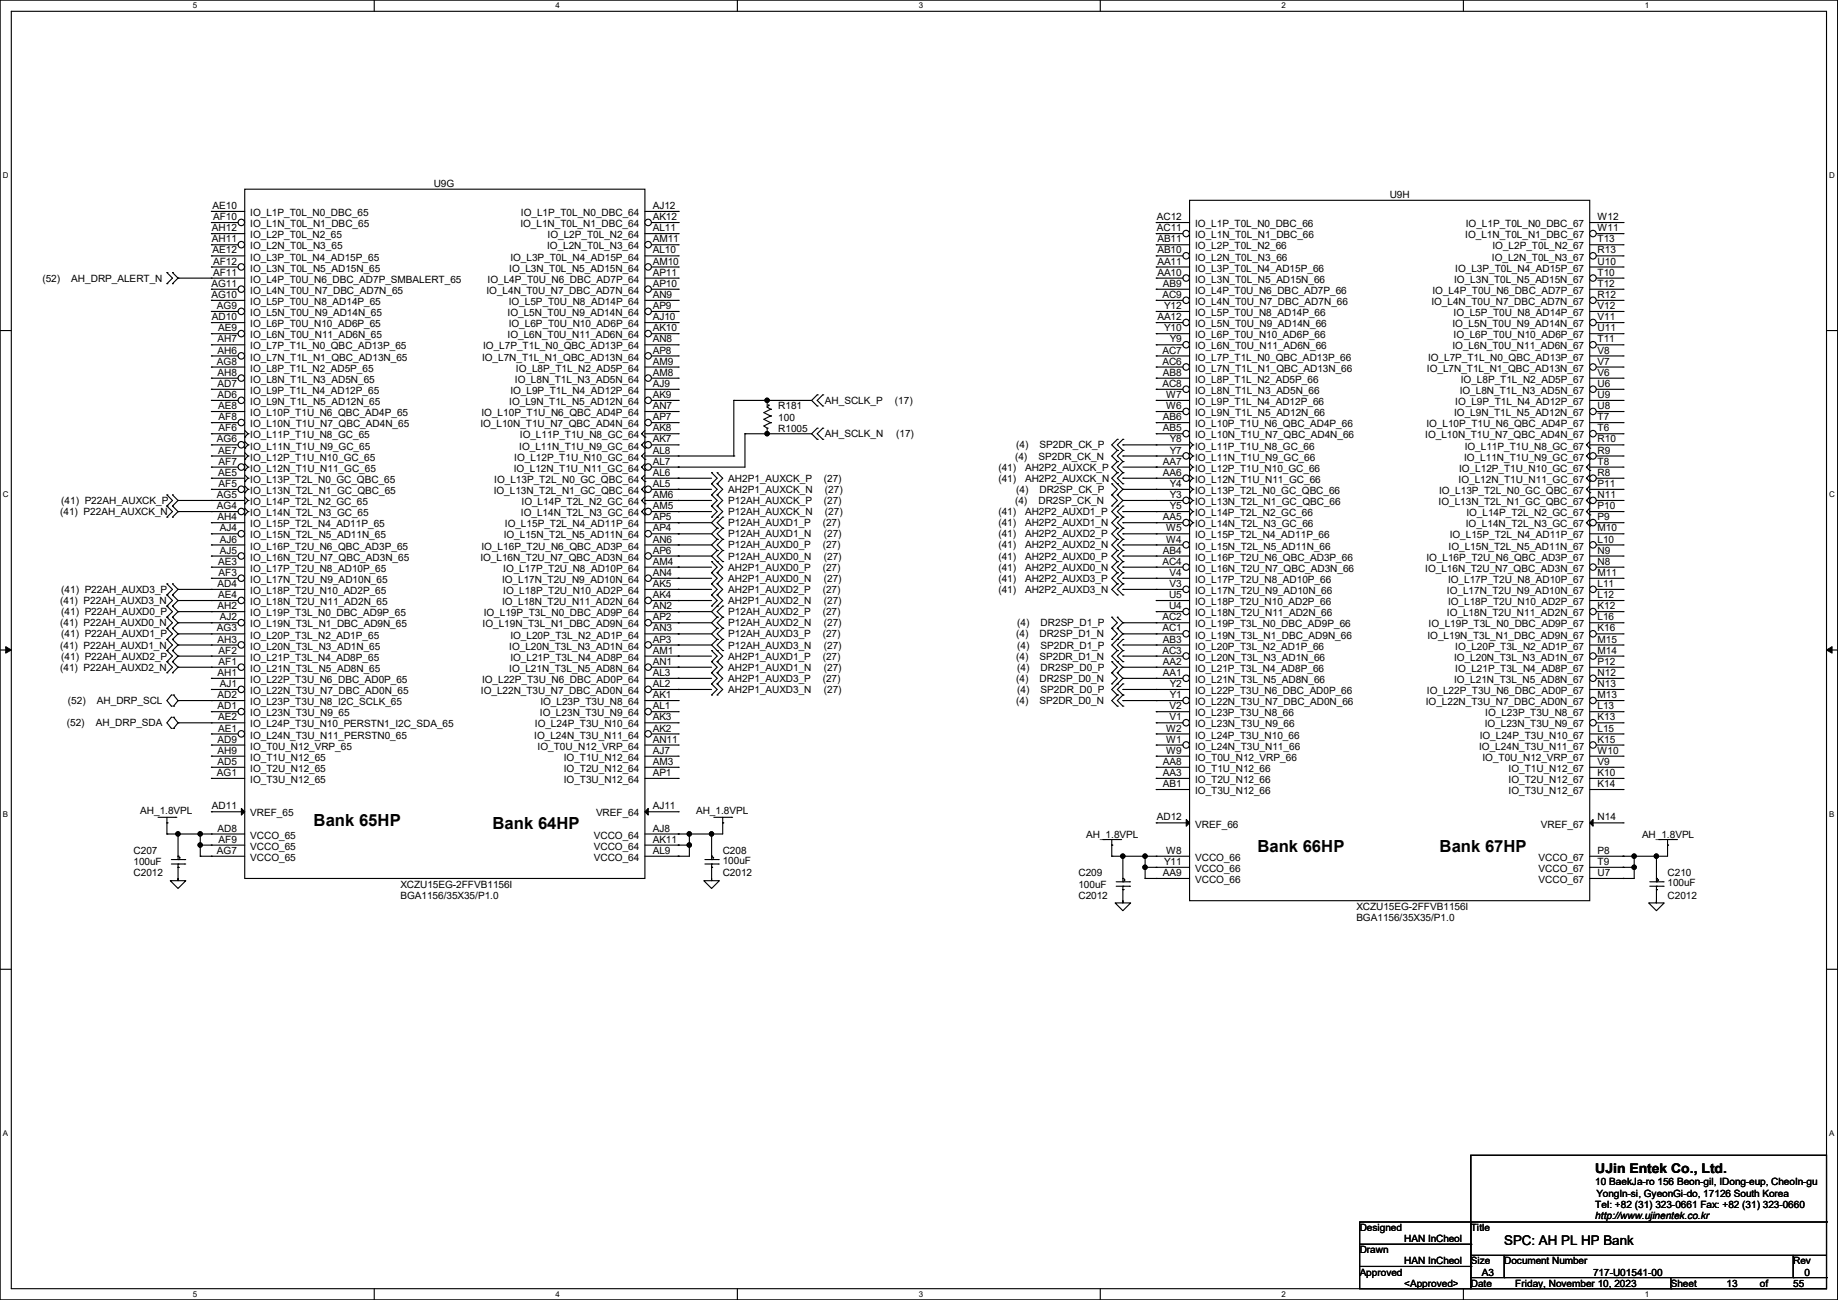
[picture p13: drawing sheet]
<svg xmlns="http://www.w3.org/2000/svg" width="420mm" height="297mm" viewBox="0 0 420 297" stroke-linecap="round" stroke-linejoin="round" font-family="sans-serif">
<defs><g id="words">
<g font-size="3.8">
<text x="71.7" y="188.7">Bank 65HP</text>
<text x="112.6" y="189.5">Bank 64HP</text>
<text x="287.3" y="194.6">Bank 66HP</text>
<text x="329" y="194.6">Bank 67HP</text>
</g>
<g font-size="3">
<text x="364.5" y="268.1">UJin Entek Co., Ltd.</text>
<text x="343.7" y="284.5">SPC: AH PL HP Bank</text>
</g>
<g font-size="2.3">
<text x="48.6" y="47.8">AE10</text>
<text x="99.1" y="42.8">U9G</text>
<text x="149.1" y="47.8">AJ12</text>
<text x="317.5" y="45.3">U9H</text>
<text x="48.4" y="52.8">AH12</text>
<text x="48.7" y="50.3">AF10</text>
<text x="57.2" y="49.4">IO_L1P_T0L_N0_DBC_65</text>
<text x="57.2" y="51.9">IO_L1N_T0L_N1_DBC_65</text>
<text x="118.9" y="51.9">IO_L1N_T0L_N1_DBC_64</text>
<text x="119" y="49.4">IO_L1P_T0L_N0_DBC_64</text>
<text x="149.1" y="50.3">AK12</text>
<text x="149.1" y="52.8">AL11</text>
<text x="264.3" y="52.8">AC11</text>
<text x="264.3" y="50.3">AC12</text>
<text x="273.1" y="51.9">IO_L1P_T0L_N0_DBC_66</text>
<text x="334.9" y="51.9">IO_L1P_T0L_N0_DBC_67</text>
<text x="365" y="52.8">W11</text>
<text x="365" y="50.3">W12</text>
<text x="48.4" y="55.4">AH11</text>
<text x="48.6" y="57.9">AE12</text>
<text x="57.2" y="54.4">IO_L2P_T0L_N2_65</text>
<text x="57.2" y="57">IO_L2N_T0L_N3_65</text>
<text x="57.2" y="59.5">IO_L3P_T0L_N4_AD15P_65</text>
<text x="116.6" y="59.5">IO_L3P_T0L_N4_AD15P_64</text>
<text x="125" y="57">IO_L2N_T0L_N3_64</text>
<text x="125.1" y="54.4">IO_L2P_T0L_N2_64</text>
<text x="149.1" y="55.4">AM11</text>
<text x="149.1" y="57.9">AL10</text>
<text x="264.5" y="57.9">AB10</text>
<text x="264.5" y="55.4">AB11</text>
<text x="273.1" y="54.4">IO_L1N_T0L_N1_DBC_66</text>
<text x="273.1" y="59.5">IO_L2N_T0L_N3_66</text>
<text x="273.1" y="57">IO_L2P_T0L_N2_66</text>
<text x="334.8" y="54.4">IO_L1N_T0L_N1_DBC_67</text>
<text x="340.9" y="59.5">IO_L2N_T0L_N3_67</text>
<text x="341" y="57">IO_L2P_T0L_N2_67</text>
<text x="365" y="57.9">R13</text>
<text x="365" y="55.4">T13</text>
<text x="9.7" y="64.3">(52)</text>
<text x="16.3" y="64.3">AH_DRP_ALERT_N</text>
<text x="48.3" y="65.5">AG11</text>
<text x="48.7" y="60.5">AF12</text>
<text x="48.7" y="63">AF11</text>
<text x="57.2" y="62.1">IO_L3N_T0L_N5_AD15N_65</text>
<text x="57.2" y="64.6">IO_L4P_T0U_N6_DBC_AD7P_SMBALERT_65</text>
<text x="111.4" y="64.6">IO_L4P_T0U_N6_DBC_AD7P_64</text>
<text x="116.4" y="62.1">IO_L3N_T0L_N5_AD15N_64</text>
<text x="149.1" y="60.5">AM10</text>
<text x="149.1" y="63">AP11</text>
<text x="149.1" y="65.5">AP10</text>
<text x="264.5" y="63">AA10</text>
<text x="264.5" y="60.5">AA11</text>
<text x="265.7" y="65.5">AB9</text>
<text x="273.1" y="64.6">IO_L3N_T0L_N5_AD15N_66</text>
<text x="273.1" y="62.1">IO_L3P_T0L_N4_AD15P_66</text>
<text x="332.3" y="64.6">IO_L3N_T0L_N5_AD15N_67</text>
<text x="332.5" y="62.1">IO_L3P_T0L_N4_AD15P_67</text>
<text x="365" y="63">T10</text>
<text x="365" y="60.5">U10</text>
<text x="365" y="65.5">T12</text>
<text x="48.3" y="68.1">AG10</text>
<text x="49.6" y="70.6">AG9</text>
<text x="57.2" y="67.1">IO_L4N_T0U_N7_DBC_AD7N_65</text>
<text x="57.2" y="69.7">IO_L5P_T0U_N8_AD14P_65</text>
<text x="111.2" y="67.1">IO_L4N_T0U_N7_DBC_AD7N_64</text>
<text x="116.2" y="69.7">IO_L5P_T0U_N8_AD14P_64</text>
<text x="149.1" y="68.1">AN9</text>
<text x="149.1" y="70.6">AP9</text>
<text x="265.6" y="68.1">AC9</text>
<text x="266" y="70.6">Y12</text>
<text x="273.1" y="69.7">IO_L4N_T0U_N7_DBC_AD7N_66</text>
<text x="273.1" y="67.1">IO_L4P_T0U_N6_DBC_AD7P_66</text>
<text x="327.1" y="69.7">IO_L4N_T0U_N7_DBC_AD7N_67</text>
<text x="327.3" y="67.1">IO_L4P_T0U_N6_DBC_AD7P_67</text>
<text x="365" y="68.1">R12</text>
<text x="365" y="70.6">V12</text>
<text x="48.4" y="73.2">AD10</text>
<text x="49.8" y="75.7">AE9</text>
<text x="57.2" y="72.2">IO_L5N_T0U_N9_AD14N_65</text>
<text x="57.2" y="74.8">IO_L6P_T0U_N10_AD6P_65</text>
<text x="57.2" y="77.3">IO_L6N_T0U_N11_AD6N_65</text>
<text x="116" y="72.2">IO_L5N_T0U_N9_AD14N_64</text>
<text x="116" y="77.3">IO_L6N_T0U_N11_AD6N_64</text>
<text x="116.2" y="74.8">IO_L6P_T0U_N10_AD6P_64</text>
<text x="149.1" y="73.2">AJ10</text>
<text x="149.1" y="75.7">AK10</text>
<text x="264.5" y="73.2">AA12</text>
<text x="266" y="75.7">Y10</text>
<text x="273.1" y="74.8">IO_L5N_T0U_N9_AD14N_66</text>
<text x="273.1" y="72.2">IO_L5P_T0U_N8_AD14P_66</text>
<text x="273.1" y="77.3">IO_L6P_T0U_N10_AD6P_66</text>
<text x="331.9" y="74.8">IO_L5N_T0U_N9_AD14N_67</text>
<text x="332.2" y="72.2">IO_L5P_T0U_N8_AD14P_67</text>
<text x="332.2" y="77.3">IO_L6P_T0U_N10_AD6P_67</text>
<text x="365" y="73.2">V11</text>
<text x="365" y="75.7">U11</text>
<text x="49.6" y="83.3">AG8</text>
<text x="49.7" y="78.2">AH7</text>
<text x="49.7" y="80.8">AH6</text>
<text x="57.2" y="79.8">IO_L7P_T1L_N0_QBC_AD13P_65</text>
<text x="57.2" y="82.4">IO_L7N_T1L_N1_QBC_AD13N_65</text>
<text x="110.2" y="82.4">IO_L7N_T1L_N1_QBC_AD13N_64</text>
<text x="110.4" y="79.8">IO_L7P_T1L_N0_QBC_AD13P_64</text>
<text x="149.1" y="78.2">AN8</text>
<text x="149.1" y="80.8">AP8</text>
<text x="149.1" y="83.3">AM9</text>
<text x="265.6" y="83.3">AC6</text>
<text x="265.6" y="80.8">AC7</text>
<text x="267.3" y="78.2">Y9</text>
<text x="273.1" y="79.8">IO_L6N_T0U_N11_AD6N_66</text>
<text x="273.1" y="82.4">IO_L7P_T1L_N0_QBC_AD13P_66</text>
<text x="326.3" y="82.4">IO_L7P_T1L_N0_QBC_AD13P_67</text>
<text x="331.9" y="79.8">IO_L6N_T0U_N11_AD6N_67</text>
<text x="365" y="78.2">T11</text>
<text x="365" y="83.3">V7</text>
<text x="365" y="80.8">V8</text>
<text x="49.7" y="85.9">AH8</text>
<text x="49.7" y="88.4">AD7</text>
<text x="57.2" y="84.9">IO_L8P_T1L_N2_AD5P_65</text>
<text x="57.2" y="87.5">IO_L8N_T1L_N3_AD5N_65</text>
<text x="117.6" y="87.5">IO_L8N_T1L_N3_AD5N_64</text>
<text x="117.9" y="84.9">IO_L8P_T1L_N2_AD5P_64</text>
<text x="149.1" y="85.9">AM8</text>
<text x="149.1" y="88.4">AJ9</text>
<text x="265.6" y="88.4">AC8</text>
<text x="265.7" y="85.9">AB8</text>
<text x="273.1" y="84.9">IO_L7N_T1L_N1_QBC_AD13N_66</text>
<text x="273.1" y="87.5">IO_L8P_T1L_N2_AD5P_66</text>
<text x="326.1" y="84.9">IO_L7N_T1L_N1_QBC_AD13N_67</text>
<text x="333.8" y="87.5">IO_L8P_T1L_N2_AD5P_67</text>
<text x="365" y="88.4">U6</text>
<text x="365" y="85.9">V6</text>
<text x="49.7" y="90.9">AD6</text>
<text x="49.8" y="93.5">AE8</text>
<text x="57.2" y="90">IO_L9P_T1L_N4_AD12P_65</text>
<text x="57.2" y="92.5">IO_L9N_T1L_N5_AD12N_65</text>
<text x="57.2" y="95.1">IO_L10P_T1U_N6_QBC_AD4P_65</text>
<text x="110" y="95.1">IO_L10P_T1U_N6_QBC_AD4P_64</text>
<text x="116.4" y="92.5">IO_L9N_T1L_N5_AD12N_64</text>
<text x="116.6" y="90">IO_L9P_T1L_N4_AD12P_64</text>
<text x="149.1" y="90.9">AK9</text>
<text x="149.1" y="93.5">AN7</text>
<text x="177.8" y="93.6">R181</text>
<text x="188.5" y="92.3">AH_SCLK_P</text>
<text x="204.5" y="92.3">(17)</text>
<text x="266.5" y="90.9">W7</text>
<text x="266.5" y="93.5">W6</text>
<text x="273.1" y="92.5">IO_L9P_T1L_N4_AD12P_66</text>
<text x="273.1" y="90">IO_L8N_T1L_N3_AD5N_66</text>
<text x="273.1" y="95.1">IO_L9N_T1L_N5_AD12N_66</text>
<text x="332.3" y="95.1">IO_L9N_T1L_N5_AD12N_67</text>
<text x="332.5" y="92.5">IO_L9P_T1L_N4_AD12P_67</text>
<text x="333.5" y="90">IO_L8N_T1L_N3_AD5N_67</text>
<text x="365" y="90.9">U9</text>
<text x="365" y="93.5">U8</text>
<text x="49.6" y="101.1">AG6</text>
<text x="50" y="96">AF8</text>
<text x="50" y="98.6">AF6</text>
<text x="57.2" y="97.6">IO_L10N_T1U_N7_QBC_AD4N_65</text>
<text x="57.2" y="100.2">IO_L11P_T1U_N8_GC_65</text>
<text x="109.8" y="97.6">IO_L10N_T1U_N7_QBC_AD4N_64</text>
<text x="118.8" y="100.2">IO_L11P_T1U_N8_GC_64</text>
<text x="149.1" y="96">AP7</text>
<text x="149.1" y="98.6">AK8</text>
<text x="149.1" y="101.1">AK7</text>
<text x="177.8" y="96.1">100</text>
<text x="177.8" y="98.6">R1005</text>
<text x="188.5" y="99.9">AH_SCLK_N</text>
<text x="204.8" y="99.9">(17)</text>
<text x="265.7" y="96">AB6</text>
<text x="265.7" y="98.6">AB5</text>
<text x="267.3" y="101.1">Y8</text>
<text x="273.1" y="97.6">IO_L10P_T1U_N6_QBC_AD4P_66</text>
<text x="273.1" y="100.2">IO_L10N_T1U_N7_QBC_AD4N_66</text>
<text x="325.7" y="100.2">IO_L10N_T1U_N7_QBC_AD4N_67</text>
<text x="325.9" y="97.6">IO_L10P_T1U_N6_QBC_AD4P_67</text>
<text x="365" y="96">T7</text>
<text x="365" y="101.1">R10</text>
<text x="365" y="98.6">T6</text>
<text x="49.8" y="103.6">AE7</text>
<text x="50" y="106.2">AF7</text>
<text x="57.2" y="102.7">IO_L11N_T1U_N9_GC_65</text>
<text x="57.2" y="105.2">IO_L12P_T1U_N10_GC_65</text>
<text x="57.2" y="107.8">IO_L12N_T1U_N11_GC_65</text>
<text x="117.4" y="107.8">IO_L12N_T1U_N11_GC_64</text>
<text x="117.5" y="105.2">IO_L12P_T1U_N10_GC_64</text>
<text x="118.7" y="102.7">IO_L11N_T1U_N9_GC_64</text>
<text x="149.1" y="103.6">AL8</text>
<text x="149.1" y="106.2">AL7</text>
<text x="228.1" y="107.5">(41)</text>
<text x="231.9" y="105">(4)</text>
<text x="232.2" y="102.4">(4)</text>
<text x="234.2" y="107.5">AH2P2_AUXCK_P</text>
<text x="237.3" y="105">SP2DR_CK_N</text>
<text x="237.5" y="102.4">SP2DR_CK_P</text>
<text x="265.7" y="106.2">AA7</text>
<text x="267.3" y="103.6">Y7</text>
<text x="273.1" y="105.2">IO_L11N_T1U_N9_GC_66</text>
<text x="273.1" y="102.7">IO_L11P_T1U_N8_GC_66</text>
<text x="273.1" y="107.8">IO_L12P_T1U_N10_GC_66</text>
<text x="333.4" y="107.8">IO_L12P_T1U_N10_GC_67</text>
<text x="334.6" y="105.2">IO_L11N_T1U_N9_GC_67</text>
<text x="334.7" y="102.7">IO_L11P_T1U_N8_GC_67</text>
<text x="365" y="103.6">R9</text>
<text x="365" y="106.2">T8</text>
<text x="49.6" y="113.8">AG5</text>
<text x="49.8" y="108.7">AE5</text>
<text x="50" y="111.3">AF5</text>
<text x="57.2" y="110.3">IO_L13P_T2L_N0_GC_QBC_65</text>
<text x="57.2" y="112.9">IO_L13N_T2L_N1_GC_QBC_65</text>
<text x="112.8" y="112.9">IO_L13N_T2L_N1_GC_QBC_64</text>
<text x="112.9" y="110.3">IO_L13P_T2L_N0_GC_QBC_64</text>
<text x="149.1" y="108.7">AL6</text>
<text x="149.1" y="111.3">AL5</text>
<text x="149.1" y="113.8">AM6</text>
<text x="166.4" y="110.1">AH2P1_AUXCK_P</text>
<text x="166.4" y="112.6">AH2P1_AUXCK_N</text>
<text x="188.3" y="110.1">(27)</text>
<text x="188.5" y="112.6">(27)</text>
<text x="228.1" y="110.1">(41)</text>
<text x="232.2" y="112.6">(4)</text>
<text x="234.2" y="110.1">AH2P2_AUXCK_N</text>
<text x="237.5" y="112.6">DR2SP_CK_P</text>
<text x="265.7" y="108.7">AA6</text>
<text x="267.3" y="113.8">Y3</text>
<text x="267.3" y="111.3">Y4</text>
<text x="273.1" y="110.3">IO_L12N_T1U_N11_GC_66</text>
<text x="273.1" y="112.9">IO_L13P_T2L_N0_GC_QBC_66</text>
<text x="328.8" y="112.9">IO_L13P_T2L_N0_GC_QBC_67</text>
<text x="333.3" y="110.3">IO_L12N_T1U_N11_GC_67</text>
<text x="365" y="108.7">R8</text>
<text x="365" y="113.8">N11</text>
<text x="365" y="111.3">P11</text>
<text x="13.8" y="117.7">(41) P22AH_AUXCK_N</text>
<text x="14" y="115.1">(41) P22AH_AUXCK_P</text>
<text x="49.6" y="116.3">AG4</text>
<text x="49.7" y="118.9">AH4</text>
<text x="57.2" y="115.4">IO_L14P_T2L_N2_GC_65</text>
<text x="57.2" y="117.9">IO_L14N_T2L_N3_GC_65</text>
<text x="119" y="117.9">IO_L14N_T2L_N3_GC_64</text>
<text x="119.2" y="115.4">IO_L14P_T2L_N2_GC_64</text>
<text x="149.1" y="116.3">AM5</text>
<text x="149.1" y="118.9">AP5</text>
<text x="166.4" y="115.1">P12AH_AUXCK_P</text>
<text x="166.4" y="117.7">P12AH_AUXCK_N</text>
<text x="188.3" y="115.1">(27)</text>
<text x="188.5" y="117.7">(27)</text>
<text x="228.1" y="117.7">(41)</text>
<text x="231.9" y="115.1">(4)</text>
<text x="234.2" y="117.7">AH2P2_AUXD1_P</text>
<text x="237.3" y="115.1">DR2SP_CK_N</text>
<text x="265.7" y="118.9">AA5</text>
<text x="267.3" y="116.3">Y5</text>
<text x="273.1" y="115.4">IO_L13N_T2L_N1_GC_QBC_66</text>
<text x="273.1" y="117.9">IO_L14P_T2L_N2_GC_66</text>
<text x="328.7" y="115.4">IO_L13N_T2L_N1_GC_QBC_67</text>
<text x="335.1" y="117.9">IO_L14P_T2L_N2_GC_67</text>
<text x="365" y="118.9">P9</text>
<text x="365" y="116.3">P10</text>
<text x="50.2" y="121.4">AJ4</text>
<text x="50.2" y="124">AJ6</text>
<text x="57.2" y="120.5">IO_L15P_T2L_N4_AD11P_65</text>
<text x="57.2" y="123">IO_L15N_T2L_N5_AD11N_65</text>
<text x="57.2" y="125.6">IO_L16P_T2U_N6_QBC_AD3P_65</text>
<text x="110" y="125.6">IO_L16P_T2U_N6_QBC_AD3P_64</text>
<text x="115.1" y="123">IO_L15N_T2L_N5_AD11N_64</text>
<text x="115.4" y="120.5">IO_L15P_T2L_N4_AD11P_64</text>
<text x="149.1" y="121.4">AP4</text>
<text x="149.1" y="124">AN6</text>
<text x="166.4" y="125.3">P12AH_AUXD0_P</text>
<text x="166.4" y="120.2">P12AH_AUXD1_P</text>
<text x="166.4" y="122.8">P12AH_AUXD1_N</text>
<text x="188" y="125.3">(27)</text>
<text x="188" y="120.2">(27)</text>
<text x="188.3" y="122.8">(27)</text>
<text x="228.1" y="120.2">(41)</text>
<text x="228.1" y="125.3">(41)</text>
<text x="228.1" y="122.8">(41)</text>
<text x="234.2" y="120.2">AH2P2_AUXD1_N</text>
<text x="234.2" y="125.3">AH2P2_AUXD2_N</text>
<text x="234.2" y="122.8">AH2P2_AUXD2_P</text>
<text x="266.5" y="124">W4</text>
<text x="266.5" y="121.4">W5</text>
<text x="273.1" y="120.5">IO_L14N_T2L_N3_GC_66</text>
<text x="273.1" y="125.6">IO_L15N_T2L_N5_AD11N_66</text>
<text x="273.1" y="123">IO_L15P_T2L_N4_AD11P_66</text>
<text x="331" y="125.6">IO_L15N_T2L_N5_AD11N_67</text>
<text x="331.3" y="123">IO_L15P_T2L_N4_AD11P_67</text>
<text x="334.9" y="120.5">IO_L14N_T2L_N3_GC_67</text>
<text x="365" y="124">L10</text>
<text x="365" y="121.4">M10</text>
<text x="49.8" y="129">AE3</text>
<text x="50" y="131.6">AF3</text>
<text x="50.2" y="126.5">AJ5</text>
<text x="57.2" y="128.1">IO_L16N_T2U_N7_QBC_AD3N_65</text>
<text x="57.2" y="130.6">IO_L17P_T2U_N8_AD10P_65</text>
<text x="109.8" y="128.1">IO_L16N_T2U_N7_QBC_AD3N_64</text>
<text x="115" y="130.6">IO_L17P_T2U_N8_AD10P_64</text>
<text x="149.1" y="126.5">AP6</text>
<text x="149.1" y="129">AM4</text>
<text x="149.1" y="131.6">AN4</text>
<text x="166.4" y="127.8">P12AH_AUXD0_N</text>
<text x="166.4" y="130.4">AH2P1_AUXD0_P</text>
<text x="188" y="130.4">(27)</text>
<text x="188.3" y="127.8">(27)</text>
<text x="228.1" y="130.4">(41)</text>
<text x="228.1" y="127.8">(41)</text>
<text x="234.2" y="130.4">AH2P2_AUXD0_N</text>
<text x="234.2" y="127.8">AH2P2_AUXD0_P</text>
<text x="265.6" y="129">AC4</text>
<text x="265.7" y="126.5">AB4</text>
<text x="267.3" y="131.6">V4</text>
<text x="273.1" y="130.6">IO_L16N_T2U_N7_QBC_AD3N_66</text>
<text x="273.1" y="128.1">IO_L16P_T2U_N6_QBC_AD3P_66</text>
<text x="325.7" y="130.6">IO_L16N_T2U_N7_QBC_AD3N_67</text>
<text x="325.9" y="128.1">IO_L16P_T2U_N6_QBC_AD3P_67</text>
<text x="365" y="129">N8</text>
<text x="365" y="126.5">N9</text>
<text x="365" y="131.6">M11</text>
<text x="14" y="135.5">(41) P22AH_AUXD3_P</text>
<text x="49.7" y="134.1">AD4</text>
<text x="49.8" y="136.7">AE4</text>
<text x="57.2" y="133.2">IO_L17N_T2U_N9_AD10N_65</text>
<text x="57.2" y="135.7">IO_L18P_T2U_N10_AD2P_65</text>
<text x="114.7" y="133.2">IO_L17N_T2U_N9_AD10N_64</text>
<text x="115" y="135.7">IO_L18P_T2U_N10_AD2P_64</text>
<text x="149.1" y="134.1">AK5</text>
<text x="149.1" y="136.7">AK4</text>
<text x="166.4" y="135.5">AH2P1_AUXD2_P</text>
<text x="166.4" y="132.9">AH2P1_AUXD0_N</text>
<text x="188" y="135.5">(27)</text>
<text x="188.3" y="132.9">(27)</text>
<text x="228.1" y="132.9">(41)</text>
<text x="228.1" y="135.5">(41)</text>
<text x="234.2" y="132.9">AH2P2_AUXD3_P</text>
<text x="234.2" y="135.5">AH2P2_AUXD3_N</text>
<text x="267.1" y="136.7">U5</text>
<text x="267.3" y="134.1">V3</text>
<text x="273.1" y="135.7">IO_L17N_T2U_N9_AD10N_66</text>
<text x="273.1" y="133.2">IO_L17P_T2U_N8_AD10P_66</text>
<text x="330.6" y="135.7">IO_L17N_T2U_N9_AD10N_67</text>
<text x="330.9" y="133.2">IO_L17P_T2U_N8_AD10P_67</text>
<text x="365" y="134.1">L11</text>
<text x="365" y="136.7">L12</text>
<text x="13.8" y="138">(41) P22AH_AUXD3_N</text>
<text x="13.8" y="143.1">(41) P22AH_AUXD0_N</text>
<text x="14" y="140.5">(41) P22AH_AUXD0_P</text>
<text x="49.7" y="139.2">AH2</text>
<text x="50.2" y="141.7">AJ2</text>
<text x="57.2" y="138.3">IO_L18N_T2U_N11_AD2N_65</text>
<text x="57.2" y="140.8">IO_L19P_T3L_N0_DBC_AD9P_65</text>
<text x="57.2" y="143.3">IO_L19N_T3L_N1_DBC_AD9N_65</text>
<text x="110.3" y="143.3">IO_L19N_T3L_N1_DBC_AD9N_64</text>
<text x="110.5" y="140.8">IO_L19P_T3L_N0_DBC_AD9P_64</text>
<text x="114.7" y="138.3">IO_L18N_T2U_N11_AD2N_64</text>
<text x="149.1" y="139.2">AN2</text>
<text x="149.1" y="141.7">AP2</text>
<text x="166.4" y="138">AH2P1_AUXD2_N</text>
<text x="166.4" y="140.5">P12AH_AUXD2_P</text>
<text x="166.4" y="143.1">P12AH_AUXD2_N</text>
<text x="188" y="140.5">(27)</text>
<text x="188.3" y="138">(27)</text>
<text x="188.3" y="143.1">(27)</text>
<text x="232.5" y="143.1">(4)</text>
<text x="237.8" y="143.1">DR2SP_D1_P</text>
<text x="265.6" y="141.7">AC2</text>
<text x="267.1" y="139.2">U4</text>
<text x="273.1" y="140.8">IO_L18N_T2U_N11_AD2N_66</text>
<text x="273.1" y="138.3">IO_L18P_T2U_N10_AD2P_66</text>
<text x="273.1" y="143.3">IO_L19P_T3L_N0_DBC_AD9P_66</text>
<text x="326.4" y="143.3">IO_L19P_T3L_N0_DBC_AD9P_67</text>
<text x="330.6" y="140.8">IO_L18N_T2U_N11_AD2N_67</text>
<text x="330.9" y="138.3">IO_L18P_T2U_N10_AD2P_67</text>
<text x="365" y="139.2">K12</text>
<text x="365" y="141.7">L16</text>
<text x="13.8" y="148.2">(41) P22AH_AUXD1_N</text>
<text x="14" y="145.6">(41) P22AH_AUXD1_P</text>
<text x="49.6" y="144.3">AG3</text>
<text x="49.7" y="146.8">AH3</text>
<text x="50" y="149.4">AF2</text>
<text x="57.2" y="145.9">IO_L20P_T3L_N2_AD1P_65</text>
<text x="57.2" y="148.4">IO_L20N_T3L_N3_AD1N_65</text>
<text x="116.4" y="148.4">IO_L20N_T3L_N3_AD1N_64</text>
<text x="116.6" y="145.9">IO_L20P_T3L_N2_AD1P_64</text>
<text x="149.1" y="144.3">AN3</text>
<text x="149.1" y="146.8">AP3</text>
<text x="149.1" y="149.4">AM1</text>
<text x="166.4" y="145.6">P12AH_AUXD3_P</text>
<text x="166.4" y="148.2">P12AH_AUXD3_N</text>
<text x="188" y="145.6">(27)</text>
<text x="188.3" y="148.2">(27)</text>
<text x="232.2" y="145.6">(4)</text>
<text x="232.5" y="148.2">(4)</text>
<text x="237.5" y="145.6">DR2SP_D1_N</text>
<text x="237.8" y="148.2">SP2DR_D1_P</text>
<text x="265.6" y="144.3">AC1</text>
<text x="265.6" y="149.4">AC3</text>
<text x="265.7" y="146.8">AB3</text>
<text x="273.1" y="145.9">IO_L19N_T3L_N1_DBC_AD9N_66</text>
<text x="273.1" y="148.4">IO_L20P_T3L_N2_AD1P_66</text>
<text x="326.2" y="145.9">IO_L19N_T3L_N1_DBC_AD9N_67</text>
<text x="332.5" y="148.4">IO_L20P_T3L_N2_AD1P_67</text>
<text x="365" y="144.3">K16</text>
<text x="365" y="149.4">M14</text>
<text x="365" y="146.8">M15</text>
<text x="13.8" y="153.2">(41) P22AH_AUXD2_N</text>
<text x="14" y="150.7">(41) P22AH_AUXD2_P</text>
<text x="49.7" y="154.4">AH1</text>
<text x="50" y="151.9">AF1</text>
<text x="57.2" y="151">IO_L21P_T3L_N4_AD8P_65</text>
<text x="57.2" y="153.5">IO_L21N_T3L_N5_AD8N_65</text>
<text x="116.4" y="153.5">IO_L21N_T3L_N5_AD8N_64</text>
<text x="116.6" y="151">IO_L21P_T3L_N4_AD8P_64</text>
<text x="149.1" y="151.9">AN1</text>
<text x="149.1" y="154.4">AL3</text>
<text x="166.4" y="150.7">AH2P1_AUXD1_P</text>
<text x="166.4" y="153.2">AH2P1_AUXD1_N</text>
<text x="166.4" y="155.8">AH2P1_AUXD3_P</text>
<text x="188" y="150.7">(27)</text>
<text x="188" y="155.8">(27)</text>
<text x="188.3" y="153.2">(27)</text>
<text x="232.2" y="155.8">(4)</text>
<text x="232.2" y="150.7">(4)</text>
<text x="232.5" y="153.2">(4)</text>
<text x="237.5" y="155.8">DR2SP_D0_N</text>
<text x="237.5" y="150.7">SP2DR_D1_N</text>
<text x="237.8" y="153.2">DR2SP_D0_P</text>
<text x="265.7" y="154.4">AA1</text>
<text x="265.7" y="151.9">AA2</text>
<text x="273.1" y="151">IO_L20N_T3L_N3_AD1N_66</text>
<text x="273.1" y="153.5">IO_L21P_T3L_N4_AD8P_66</text>
<text x="332.3" y="151">IO_L20N_T3L_N3_AD1N_67</text>
<text x="332.5" y="153.5">IO_L21P_T3L_N4_AD8P_67</text>
<text x="365" y="154.4">N12</text>
<text x="365" y="151.9">P12</text>
<text x="15.5" y="160.9">(52)</text>
<text x="22.1" y="160.9">AH_DRP_SCL</text>
<text x="49.7" y="159.5">AD2</text>
<text x="50.2" y="157">AJ1</text>
<text x="57.2" y="156">IO_L22P_T3U_N6_DBC_AD0P_65</text>
<text x="57.2" y="158.6">IO_L22N_T3U_N7_DBC_AD0N_65</text>
<text x="57.2" y="161.1">IO_L23P_T3U_N8_I2C_SCLK_65</text>
<text x="109.9" y="158.6">IO_L22N_T3U_N7_DBC_AD0N_64</text>
<text x="110.2" y="156">IO_L22P_T3U_N6_DBC_AD0P_64</text>
<text x="123.5" y="161.1">IO_L23P_T3U_N8_64</text>
<text x="149.1" y="157">AL2</text>
<text x="149.1" y="159.5">AK1</text>
<text x="166.4" y="158.3">AH2P1_AUXD3_N</text>
<text x="188.3" y="158.3">(27)</text>
<text x="232.2" y="160.9">(4)</text>
<text x="232.5" y="158.3">(4)</text>
<text x="237.5" y="160.9">SP2DR_D0_N</text>
<text x="237.8" y="158.3">SP2DR_D0_P</text>
<text x="267.3" y="159.5">Y1</text>
<text x="267.3" y="157">Y2</text>
<text x="273.1" y="156">IO_L21N_T3L_N5_AD8N_66</text>
<text x="273.1" y="161.1">IO_L22N_T3U_N7_DBC_AD0N_66</text>
<text x="273.1" y="158.6">IO_L22P_T3U_N6_DBC_AD0P_66</text>
<text x="325.8" y="161.1">IO_L22N_T3U_N7_DBC_AD0N_67</text>
<text x="326.1" y="158.6">IO_L22P_T3U_N6_DBC_AD0P_67</text>
<text x="332.3" y="156">IO_L21N_T3L_N5_AD8N_67</text>
<text x="365" y="159.5">M13</text>
<text x="365" y="157">N13</text>
<text x="15.3" y="165.9">(52)</text>
<text x="21.9" y="165.9">AH_DRP_SDA</text>
<text x="49.7" y="162.1">AD1</text>
<text x="49.8" y="164.6">AE2</text>
<text x="49.8" y="167.1">AE1</text>
<text x="57.2" y="163.7">IO_L23N_T3U_N9_65</text>
<text x="57.2" y="166.2">IO_L24P_T3U_N10_PERSTN1_I2C_SDA_65</text>
<text x="122.2" y="166.2">IO_L24P_T3U_N10_64</text>
<text x="123.4" y="163.7">IO_L23N_T3U_N9_64</text>
<text x="149.1" y="162.1">AL1</text>
<text x="149.1" y="164.6">AK3</text>
<text x="149.1" y="167.1">AK2</text>
<text x="266.5" y="167.1">W2</text>
<text x="267.3" y="164.6">V1</text>
<text x="267.3" y="162.1">V2</text>
<text x="273.1" y="166.2">IO_L23N_T3U_N9_66</text>
<text x="273.1" y="163.7">IO_L23P_T3U_N8_66</text>
<text x="339.3" y="166.2">IO_L23N_T3U_N9_67</text>
<text x="339.4" y="163.7">IO_L23P_T3U_N8_67</text>
<text x="365" y="164.6">K13</text>
<text x="365" y="162.1">L13</text>
<text x="365" y="167.1">L15</text>
<text x="49.7" y="169.7">AD9</text>
<text x="49.7" y="172.2">AH9</text>
<text x="57.2" y="168.7">IO_L24N_T3U_N11_PERSTN0_65</text>
<text x="57.2" y="171.3">IO_T0U_N12_VRP_65</text>
<text x="57.2" y="173.8">IO_T1U_N12_65</text>
<text x="122.1" y="168.7">IO_L24N_T3U_N11_64</text>
<text x="122.9" y="171.3">IO_T0U_N12_VRP_64</text>
<text x="128.8" y="173.8">IO_T1U_N12_64</text>
<text x="149.1" y="169.7">AN11</text>
<text x="149.1" y="172.2">AJ7</text>
<text x="266.5" y="169.7">W1</text>
<text x="266.5" y="172.2">W9</text>
<text x="273.1" y="171.3">IO_L24N_T3U_N11_66</text>
<text x="273.1" y="168.7">IO_L24P_T3U_N10_66</text>
<text x="273.1" y="173.8">IO_T0U_N12_VRP_66</text>
<text x="338" y="171.3">IO_L24N_T3U_N11_67</text>
<text x="338.1" y="168.7">IO_L24P_T3U_N10_67</text>
<text x="338.8" y="173.8">IO_T0U_N12_VRP_67</text>
<text x="365" y="169.7">K15</text>
<text x="365" y="172.2">W10</text>
<text x="49.6" y="177.3">AG1</text>
<text x="49.7" y="174.8">AD5</text>
<text x="57.2" y="176.4">IO_T2U_N12_65</text>
<text x="57.2" y="178.9">IO_T3U_N12_65</text>
<text x="128.8" y="176.4">IO_T2U_N12_64</text>
<text x="128.8" y="178.9">IO_T3U_N12_64</text>
<text x="149.1" y="174.8">AM3</text>
<text x="149.1" y="177.3">AP1</text>
<text x="265.7" y="174.8">AA8</text>
<text x="265.7" y="177.3">AA3</text>
<text x="265.7" y="179.8">AB1</text>
<text x="273.1" y="176.4">IO_T1U_N12_66</text>
<text x="273.1" y="178.9">IO_T2U_N12_66</text>
<text x="344.7" y="176.4">IO_T1U_N12_67</text>
<text x="344.7" y="178.9">IO_T2U_N12_67</text>
<text x="365" y="174.8">V9</text>
<text x="365" y="177.3">K10</text>
<text x="365" y="179.8">K14</text>
<text x="48.4" y="184.9">AD11</text>
<text x="149.1" y="184.9">AJ11</text>
<text x="273.1" y="181.4">IO_T3U_N12_66</text>
<text x="344.7" y="181.4">IO_T3U_N12_67</text>
<text x="32" y="186">AH_1.8VPL</text>
<text x="49.7" y="190">AD8</text>
<text x="57.2" y="191.6">VCCO_65</text>
<text x="57.2" y="186.5">VREF_65</text>
<text x="135.7" y="191.6">VCCO_64</text>
<text x="136.2" y="186.5">VREF_64</text>
<text x="149.1" y="190">AJ8</text>
<text x="159" y="186">AH_1.8VPL</text>
<text x="248.2" y="191.3">AH_1.8VPL</text>
<text x="264.3" y="187.5">AD12</text>
<text x="273.1" y="189.1">VREF_66</text>
<text x="352.1" y="189.1">VREF_67</text>
<text x="365" y="187.5">N14</text>
<text x="375.2" y="191.3">AH_1.8VPL</text>
<text x="30.5" y="195.2">C207</text>
<text x="30.5" y="197.7">100uF</text>
<text x="49.6" y="195.1">AG7</text>
<text x="50" y="192.5">AF9</text>
<text x="57.2" y="194.1">VCCO_65</text>
<text x="57.2" y="196.7">VCCO_65</text>
<text x="135.7" y="194.1">VCCO_64</text>
<text x="135.7" y="196.7">VCCO_64</text>
<text x="149.1" y="192.5">AK11</text>
<text x="149.1" y="195.1">AL9</text>
<text x="165.1" y="195.2">C208</text>
<text x="165.1" y="197.4">100uF</text>
<text x="266" y="197.6">Y11</text>
<text x="266.5" y="195.1">W8</text>
<text x="273.1" y="196.7">VCCO_66</text>
<text x="351.6" y="196.7">VCCO_67</text>
<text x="365" y="195.1">P8</text>
<text x="365" y="197.6">T9</text>
<text x="30.5" y="200.2">C2012</text>
<text x="91.5" y="202.8">XCZU15EG-2FFVB1156I</text>
<text x="165.1" y="200.2">C2012</text>
<text x="246.4" y="200.2">C209</text>
<text x="246.4" y="202.8">100uF</text>
<text x="265.7" y="200.2">AA9</text>
<text x="273.1" y="199.2">VCCO_66</text>
<text x="273.1" y="201.8">VCCO_66</text>
<text x="351.6" y="199.2">VCCO_67</text>
<text x="351.6" y="201.8">VCCO_67</text>
<text x="365" y="200.2">U7</text>
<text x="381" y="200.2">C210</text>
<text x="381" y="202.5">100uF</text>
<text x="91.5" y="205.3">BGA1156/35X35/P1.0</text>
<text x="246.4" y="205.3">C2012</text>
<text x="309.9" y="207.9">XCZU15EG-2FFVB1156I</text>
<text x="381" y="205.3">C2012</text>
<text x="309.9" y="210.4">BGA1156/35X35/P1.0</text>
<text x="364.5" y="270.8">10 BaekJa-ro 156 Beon-gil, IDong-eup, CheoIn-gu</text>
<text x="364.5" y="275.9">Tel: +82 (31) 323-0661 Fax: +82 (31) 323-0660</text>
<text x="364.8" y="273.4">YongIn-si, GyeonGi-do, 17126 South Korea</text>
<text x="310.7" y="281.3">Designed</text>
<text x="336.1" y="281.3">Title</text>
<text x="364.5" y="278.5">http://www.ujinentek.co.kr</text>
<text x="310.7" y="286.3">Drawn</text>
<text x="320.8" y="283.8">HAN InCheol</text>
<text x="310.7" y="291.4">Approved</text>
<text x="320.8" y="294">&lt;Approved&gt;</text>
<text x="320.8" y="288.9">HAN InCheol</text>
<text x="336.1" y="288.9">Size</text>
<text x="336.1" y="294">Date</text>
<text x="338.6" y="291.4">A3</text>
<text x="343.7" y="288.9">Document Number</text>
<text x="346.2" y="294">Friday, November 10, 2023</text>
<text x="364" y="291.4">717-U01541-00</text>
<text x="381.8" y="294">Sheet</text>
<text x="394.5" y="294">13</text>
<text x="402.1" y="294">of</text>
<text x="409.7" y="288.9">Rev</text>
<text x="409.7" y="294">55</text>
<text x="412.3" y="291.4">0</text>
</g>
<g font-size="1.8">
<text x="44" y="1.9">5</text>
<text x="127" y="1.9">4</text>
<text x="209.9" y="1.9">3</text>
<text x="292.9" y="1.9">2</text>
<text x="375.8" y="1.9">1</text>
<text x=".7" y="40.6">D</text>
<text x="418" y="40.6">D</text>
<text x=".7" y="113.6">C</text>
<text x="418" y="113.6">C</text>
<text x=".7" y="186.6">B</text>
<text x="418" y="186.6">B</text>
<text x=".7" y="259.5">A</text>
<text x="418" y="259.5">A</text>
<text x="44" y="296.3">5</text>
<text x="127" y="296.3">4</text>
<text x="209.9" y="296.3">3</text>
<text x="292.9" y="296.3">2</text>
<text x="375.8" y="296.3">1</text>
</g>
</g></defs>
<path d="M0 0h419.9v297h-419.9zM2.6 2.6h414.8v291.8h-414.8z" fill="none" stroke="#000" stroke-width=".25"/>
<g fill="#fff">
<path d="M44 .3h1v2h-1z"/>
<path d="M44 294.7h1v2h-1z"/>
</g>
<path d="M85.5 0v2.6M85.5 294.4v2.6" fill="none" stroke="#000" stroke-width=".25"/>
<g fill="#fff">
<path d="M127 .3h.9v2h-.9z"/>
<path d="M127 294.7h.9v2h-.9z"/>
</g>
<path d="M168.5 0v2.6M168.5 294.4v2.6" fill="none" stroke="#000" stroke-width=".25"/>
<g fill="#fff">
<path d="M209.9 .3h1v2h-1z"/>
<path d="M209.9 294.7h1v2h-1z"/>
</g>
<path d="M251.4 0v2.6M251.4 294.4v2.6" fill="none" stroke="#000" stroke-width=".25"/>
<g fill="#fff">
<path d="M292.9 .3h.9v2h-.9z"/>
<path d="M292.9 294.7h.9v2h-.9z"/>
</g>
<path d="M334.4 0v2.6M334.4 294.4v2.6" fill="none" stroke="#000" stroke-width=".25"/>
<g fill="#fff">
<path d="M375.8 .3h1v2h-1z"/>
<path d="M375.8 294.7h1v2h-1z"/>
<path d="M.7 39h1.2v2h-1.2z"/>
<path d="M418 39h1.3v2h-1.3z"/>
<path d="M.7 112h1.2v2h-1.2z"/>
<path d="M418 112h1.3v2h-1.3z"/>
</g>
<path d="M0 75.5h2.6M417.4 75.5h2.5" fill="none" stroke="#000" stroke-width=".25"/>
<g fill="#fff">
<path d="M.7 185h1.2v1.9h-1.2z"/>
<path d="M418 185h1.2v1.9h-1.2z"/>
</g>
<path d="M0 148.5h2.6M417.4 148.5h2.5" fill="none" stroke="#000" stroke-width=".25"/>
<path d="M1.3 147.7l1.3 .8-1.3 .7zM417.4 148.5l1.2-.8v1.5z" fill="#000" stroke="#000" stroke-width=".23"/>
<g fill="#fff">
<path d="M.7 257.9h1.2v2h-1.2z"/>
<path d="M418 257.9h1.2v2h-1.2z"/>
</g>
<g fill="none" stroke="#000" stroke-width=".25">
<path d="M48.3 48.3h.1M48.3 48.3h7.6M55.9 43.2h91.5v157.5h-91.5zM38.1 64.8h.1M38.1 62.3h.1M38.1 62.3l1.3 1.2-1.3 1.3M39.4 62.3h.1M39.4 64.8h.1M39.4 62.3l1.3 1.2-1.3 1.3M186.7 97.8h.1M186.7 90.2h.1M186.7 92.8h.1"/>
<path d="M186.7 97.8l-1.2 1.3 1.2 1.3M186.7 90.2l-1.2 1.3 1.2 1.3M188 97.8h.1M188 92.8h.1M188 90.2h.1M188 97.8l-1.3 1.3 1.3 1.3M188 90.2l-1.3 1.3 1.3 1.3M38.1 115.6h.1M38.1 113.1h.1M38.1 118.2h.1M38.1 113.1l1.3 1.2-1.3 1.3M38.1 115.6l1.3 1.3-1.3 1.3"/>
<path d="M39.4 113.1h.1M39.4 115.6h.1M39.4 118.2h.1M39.4 113.1l1.3 1.2-1.3 1.3M39.4 115.6l1.3 1.3-1.3 1.3M162.6 113.1h.1M162.6 115.6h.1M162.6 118.2h.1M162.6 108h.1M162.6 110.5h.1M162.6 113.1l1.3 1.2-1.3 1.3M162.6 115.6l1.3 1.3-1.3 1.3"/>
<path d="M162.6 108l1.3 1.3-1.3 1.2M162.6 110.5l1.3 1.3-1.3 1.3M163.9 118.2h.1M163.9 113.1h.1M163.9 115.6h.1M163.9 108h.1M163.9 110.5h.1M163.9 115.6l1.2 1.3-2.5 2.5 1.3 1.3M163.9 110.5l1.2 1.3-1.2 1.3M163.9 113.1l1.2 1.2-1.2 1.3M163.9 108l1.2 1.3-1.2 1.2M165.1 118.2h.1"/>
<path d="M165.1 118.2l-1.2 1.2 1.2 1.3M186.7 100.4h.1M188 100.4h.1M254 113.1h.1M254 110.5h.1M254 115.6h.1M254 110.5l1.3 1.3-1.3 1.3M254 113.1l1.3 1.2-1.3 1.3M255.3 118.2h.1M255.3 115.6h.1M255.3 100.4h.1M255.3 102.9h.1"/>
<path d="M255.3 105.5h.1M255.3 110.5h.1M255.3 113.1h.1M255.3 108h.1M255.3 118.2l-1.3 1.2 1.3 1.3M255.3 113.1l1.3 1.2-2.6 2.6 1.3 1.3M255.3 100.4l-1.3 1.2 1.3 1.3M255.3 102.9l-1.3 1.3 1.3 1.3M255.3 108l-1.3 1.3 2.6 2.5-1.3 1.3M255.3 105.5l-1.3 1.2 1.3 1.3M256.6 118.2h.1M256.6 115.6h.1"/>
<path d="M256.6 100.4h.1M256.6 102.9h.1M256.6 105.5h.1M256.6 110.5h.1M256.6 108h.1M256.6 118.2l-1.3 1.2 1.3 1.3M256.6 115.6l-1.3 1.3 1.3 1.3M256.6 100.4l-1.3 1.2 1.3 1.3M256.6 102.9l-1.3 1.3 1.3 1.3M256.6 108l-1.3 1.3 1.3 1.2M256.6 105.5l-1.3 1.2 1.3 1.3M38.1 135.9h.1"/>
<path d="M38.1 133.4h.1M38.1 138.5h.1M38.1 133.4l1.3 1.3-1.3 1.2M38.1 135.9l1.3 1.3-1.3 1.3M38.1 138.5l1.3 1.2-1.3 1.3M39.4 133.4h.1M39.4 135.9h.1M39.4 138.5h.1M39.4 133.4l1.3 1.3-1.3 1.2M39.4 135.9l1.3 1.3-1.3 1.3M39.4 138.5l1.3 1.2-1.3 1.3M162.6 133.4h.1"/>
<path d="M162.6 135.9h.1M162.6 138.5h.1M162.6 128.3h.1M162.6 130.9h.1M162.6 133.4l1.3 1.3-1.3 1.2M162.6 135.9l1.3 1.3-1.3 1.3M162.6 128.3l1.3 1.3-1.3 1.3M162.6 130.9l1.3 1.2-1.3 1.3M163.9 123.2h.1M163.9 125.8h.1M163.9 128.3h.1M163.9 120.7h.1"/>
<path d="M163.9 133.4h.1M163.9 135.9h.1M163.9 138.5h.1M163.9 130.9h.1M163.9 123.2l-1.3 1.3 1.3 1.3M163.9 125.8l-1.3 1.2 2.5 2.6-1.2 1.3M163.9 120.7l-1.3 1.3 1.3 1.2M163.9 133.4l1.2 1.3-1.2 1.2M163.9 135.9l1.2 1.3-1.2 1.3M163.9 130.9l1.2 1.2-1.2 1.3M163.9 138.5l-1.3 1.2 1.3 1.3M165.1 125.8h.1"/>
<path d="M165.1 123.2h.1M165.1 128.3h.1M165.1 120.7h.1M165.1 138.5h.1M165.1 123.2l-1.2 1.3 1.2 1.3M165.1 125.8l-1.2 1.2 1.2 1.3M165.1 120.7l-1.2 1.3 1.2 1.2M165.1 138.5l-1.2 1.2 1.2 1.3M255.3 120.7h.1M255.3 130.9h.1M255.3 128.3h.1M255.3 125.8h.1"/>
<path d="M255.3 133.4h.1M255.3 135.9h.1M255.3 123.2h.1M255.3 128.3l-1.3 1.3 1.3 1.3M255.3 125.8l-1.3 1.2 1.3 1.3M255.3 130.9l-1.3 1.2 1.3 1.3M255.3 133.4l-1.3 1.3 1.3 1.2M255.3 123.2l-1.3 1.3 1.3 1.3M255.3 120.7l-1.3 1.3 1.3 1.2M256.6 120.7h.1M256.6 130.9h.1M256.6 128.3h.1"/>
<path d="M256.6 125.8h.1M256.6 133.4h.1M256.6 135.9h.1M256.6 123.2h.1M256.6 128.3l-1.3 1.3 1.3 1.3M256.6 125.8l-1.3 1.2 1.3 1.3M256.6 130.9l-1.3 1.2 1.3 1.3M256.6 133.4l-1.3 1.3 1.3 1.2M256.6 123.2l-1.3 1.3 1.3 1.3M256.6 120.7l-1.3 1.3 1.3 1.2M38.1 151.2h.1M38.1 148.6h.1"/>
<path d="M38.1 153.7h.1M38.1 146.1h.1M38.1 143.6h.1M38.1 141h.1M38.1 148.6l1.3 1.3-1.3 1.3M38.1 151.2l1.3 1.2-1.3 1.3M38.1 143.6l1.3 1.2-1.3 1.3M38.1 146.1l1.3 1.3-1.3 1.2M38.1 141l1.3 1.3-1.3 1.3M39.2 158.8h.1M39.2 158.8l-1.1 1.3 1.1 1.2M39.4 148.6h.1"/>
<path d="M39.4 151.2h.1M39.4 153.7h.1M39.4 143.6h.1M39.4 146.1h.1M39.4 141h.1M39.4 148.6l1.3 1.3-1.3 1.3M39.4 151.2l1.3 1.2-1.3 1.3M39.4 143.6l1.3 1.2-1.3 1.3M39.4 146.1l1.3 1.3-1.3 1.2M39.4 141l1.3 1.3-1.3 1.3M39.7 158.8h.1M39.7 158.8l1 1.3-1 1.2"/>
<path d="M162.6 148.6h.1M162.6 151.2h.1M162.6 153.7h.1M162.6 156.3h.1M162.6 158.8h.1M162.6 148.6l1.3 1.3-1.3 1.3M162.6 151.2l1.3 1.2-1.3 1.3M162.6 153.7l1.3 1.3-1.3 1.3M162.6 156.3l1.3 1.2-1.3 1.3M163.9 143.6h.1M163.9 146.1h.1M163.9 148.6h.1"/>
<path d="M163.9 151.2h.1M163.9 153.7h.1M163.9 156.3h.1M163.9 158.8h.1M163.9 141h.1M163.9 143.6l-1.3 1.2 1.3 1.3M163.9 146.1l-1.3 1.3 2.5 2.5-1.2 1.3M163.9 151.2l1.2 1.2-1.2 1.3M163.9 153.7l1.2 1.3-1.2 1.3M163.9 156.3l1.2 1.2-1.2 1.3M163.9 141l-1.3 1.3 1.3 1.3M165.1 146.1h.1"/>
<path d="M165.1 143.6h.1M165.1 148.6h.1M165.1 141h.1M165.1 143.6l-1.2 1.2 1.2 1.3M165.1 146.1l-1.2 1.3 1.2 1.2M165.1 141l-1.2 1.3 1.2 1.3M254 153.7h.1M254 151.2h.1M254 156.3h.1M254 143.6h.1M254 141h.1M254 146.1h.1"/>
<path d="M254 151.2l1.3 1.2-1.3 1.3M254 153.7l1.3 1.3-1.3 1.3M254 141l1.3 1.3-1.3 1.3M254 143.6l1.3 1.2-1.3 1.3M255.3 151.2h.1M255.3 153.7h.1M255.3 156.3h.1M255.3 158.8h.1M255.3 146.1h.1M255.3 148.6h.1M255.3 141h.1M255.3 143.6h.1"/>
<path d="M255.3 148.6l-1.3 1.3 2.6 2.5-1.3 1.3M255.3 153.7l1.3 1.3-2.6 2.5 1.3 1.3M255.3 158.8l-1.3 1.3 1.3 1.2M255.3 143.6l1.3 1.2-2.6 2.6 1.3 1.2M255.3 141l1.3 1.3-1.3 1.3M256.6 158.8h.1M256.6 156.3h.1M256.6 146.1h.1M256.6 148.6h.1M256.6 151.2h.1M256.6 158.8l-1.3 1.3 1.3 1.2M256.6 156.3l-1.3 1.2 1.3 1.3"/>
<path d="M256.6 146.1l-1.3 1.3 1.3 1.2M256.6 148.6l-1.3 1.3 1.3 1.3M39.2 166.4h.1M39.2 163.9h.1M39.2 161.3h.1M39.2 163.9l-1.1 1.2 1.1 1.3M39.7 163.9h.1M39.7 166.4h.1M39.7 161.3h.1M39.7 163.9l1 1.2-1 1.3M255.3 161.3h.1M256.6 161.3h.1"/>
<path d="M36.1 186.7h4.1M38.1 188h.1M38.1 186.7v1.3M40.2 186.7h.1M163.1 186.7h4.1M165.1 188h.1M165.1 186.7v1.3M167.2 186.7h.1M252 191.8h4.1M254 193.1h.1M254 191.8v1.3M256.1 191.8h.1"/>
<path d="M379 191.8h4.1M381 193.1h.1M381 191.8v1.3M383.1 191.8h.1M38.9 201.2h1.8v-.5v.5h1.8l-1.8 1.8zM160.8 201.2h1.8v-.5v.5h1.8l-1.8 1.8zM254.8 206.3h1.8v-.5v.5h1.8l-1.8 1.8zM376.7 206.3h1.8v-.5v.5h1.8l-1.8 1.8zM0 221.4h2.6M417.4 221.4h2.5M310.7 279.2h25.4v15.2h-25.4zM336.1 263.9h81.3v30.5h-81.3z"/>
<path d="M336.1 279.2h81.3M417.4 279.2h.1M310.7 284.3h25.4M310.7 289.3h25.4M336.1 286.8h.1M336.1 284.3h.1M336.1 289.3h.1M336.1 291.9h81.3M336.1 286.8h81.3M343.7 291.9h.1M343.7 286.8v5.1M381.8 294.4h.1"/>
<path d="M381.8 291.9v2.5M409.7 291.9h.1M409.7 286.8v5.1M417.4 291.9h.1"/>
</g>
<circle cx="55.1" cy="50.8" r=".74" fill="#fff" stroke="#000" stroke-width=".25"/>
<path d="M48.3 50.8h.1M48.3 53.4h.1M48.3 50.8h6.1M48.3 53.4h7.6" fill="none" stroke="#000" stroke-width=".25"/>
<circle cx="55.1" cy="55.9" r=".74" fill="#fff" stroke="#000" stroke-width=".25"/>
<path d="M48.3 55.9h.1M48.3 58.5h.1M48.3 55.9h6.1M48.3 58.5h7.6" fill="none" stroke="#000" stroke-width=".25"/>
<circle cx="55.1" cy="61" r=".74" fill="#fff" stroke="#000" stroke-width=".25"/>
<path d="M48.3 61h.1M48.3 63.5h.1M48.3 61h6.1M48.3 63.5h7.6" fill="none" stroke="#000" stroke-width=".25"/>
<circle cx="55.1" cy="66.1" r=".74" fill="#fff" stroke="#000" stroke-width=".25"/>
<path d="M48.3 66.1h.1M48.3 68.6h.1M48.3 66.1h6.1M48.3 68.6h7.6" fill="none" stroke="#000" stroke-width=".25"/>
<circle cx="55.1" cy="71.1" r=".74" fill="#fff" stroke="#000" stroke-width=".25"/>
<path d="M48.3 71.2h.1M48.3 73.7h.1M48.3 71.2h6.1M48.3 73.7h7.6" fill="none" stroke="#000" stroke-width=".25"/>
<circle cx="55.1" cy="76.2" r=".74" fill="#fff" stroke="#000" stroke-width=".25"/>
<path d="M48.3 76.2h.1M48.3 78.8h.1M48.3 76.2h6.1M48.3 78.8h7.6" fill="none" stroke="#000" stroke-width=".25"/>
<circle cx="55.1" cy="81.3" r=".74" fill="#fff" stroke="#000" stroke-width=".25"/>
<path d="M48.3 81.3h.1M48.3 83.9h.1M48.3 81.3h6.1M48.3 83.9h7.6" fill="none" stroke="#000" stroke-width=".25"/>
<circle cx="55.1" cy="86.4" r=".74" fill="#fff" stroke="#000" stroke-width=".25"/>
<path d="M48.3 86.4h.1M48.3 88.9h.1M48.3 86.4h6.1M48.3 88.9h7.6" fill="none" stroke="#000" stroke-width=".25"/>
<circle cx="55.1" cy="91.5" r=".74" fill="#fff" stroke="#000" stroke-width=".25"/>
<path d="M48.3 91.5h.1M48.3 94h.1M48.3 91.5h6.1M48.3 94h7.6" fill="none" stroke="#000" stroke-width=".25"/>
<circle cx="55.1" cy="96.5" r=".74" fill="#fff" stroke="#000" stroke-width=".25"/>
<path d="M48.3 96.6h.1M48.3 99.1h.1M48.3 96.6h6.1M48.3 99.1h7.6M55.9 99.9h.1M55.9 98.3l.8 .8M56.7 99.1h.1M56.7 99.1l-.8 .8M55.9 102.4h.1M55.9 100.9l.8 .7M56.7 101.6h.1M56.7 101.6l-.8 .8" fill="none" stroke="#000" stroke-width=".25"/>
<circle cx="55.1" cy="101.6" r=".74" fill="#fff" stroke="#000" stroke-width=".25"/>
<path d="M48.3 101.6h.1M48.3 104.2h.1M48.3 101.6h6.1M48.3 104.2h7.6M55.9 104.9h.1M55.9 107.5h.1M55.9 103.4l.8 .8M55.9 106l.8 .7M56.7 104.2h.1M56.7 106.7h.1M56.7 104.2l-.8 .7M56.7 106.7l-.8 .8" fill="none" stroke="#000" stroke-width=".25"/>
<circle cx="55.1" cy="106.7" r=".74" fill="#fff" stroke="#000" stroke-width=".25"/>
<path d="M48.3 106.7h.1M48.3 109.3h.1M48.3 106.7h6.1M48.3 109.3h7.6M55.9 110h.1M55.9 112.6h.1M55.9 108.5l.8 .8M55.9 111l.8 .8M56.7 109.3h.1M56.7 111.8h.1M56.7 109.3l-.8 .7M56.7 111.8l-.8 .8" fill="none" stroke="#000" stroke-width=".25"/>
<circle cx="55.1" cy="111.8" r=".74" fill="#fff" stroke="#000" stroke-width=".25"/>
<path d="M48.3 111.8h.1M48.3 114.3h.1M48.3 111.8h6.1M48.3 114.3h7.6M55.9 115.1h.1M55.9 117.6h.1M55.9 113.6l.8 .7M55.9 116.1l.8 .8M56.7 114.3h.1M56.7 116.9h.1M56.7 114.3l-.8 .8M56.7 116.9l-.8 .7" fill="none" stroke="#000" stroke-width=".25"/>
<circle cx="55.1" cy="116.9" r=".74" fill="#fff" stroke="#000" stroke-width=".25"/>
<path d="M48.3 116.9h.1M48.3 119.4h.1M48.3 116.9h6.1M48.3 119.4h7.6" fill="none" stroke="#000" stroke-width=".25"/>
<circle cx="55.1" cy="121.9" r=".74" fill="#fff" stroke="#000" stroke-width=".25"/>
<path d="M48.3 122h.1M48.3 124.5h.1M48.3 122h6.1M48.3 124.5h7.6" fill="none" stroke="#000" stroke-width=".25"/>
<circle cx="55.1" cy="127" r=".74" fill="#fff" stroke="#000" stroke-width=".25"/>
<path d="M48.3 127h.1M48.3 129.6h.1M48.3 127h6.1M48.3 129.6h7.6" fill="none" stroke="#000" stroke-width=".25"/>
<circle cx="55.1" cy="132.1" r=".74" fill="#fff" stroke="#000" stroke-width=".25"/>
<path d="M48.3 132.1h.1M48.3 134.7h.1M48.3 132.1h6.1M48.3 134.7h7.6" fill="none" stroke="#000" stroke-width=".25"/>
<circle cx="55.1" cy="137.2" r=".74" fill="#fff" stroke="#000" stroke-width=".25"/>
<path d="M48.3 137.2h.1M48.3 139.7h.1M48.3 137.2h6.1M48.3 139.7h7.6" fill="none" stroke="#000" stroke-width=".25"/>
<circle cx="55.1" cy="142.3" r=".74" fill="#fff" stroke="#000" stroke-width=".25"/>
<path d="M48.3 142.3h.1M48.3 144.8h.1M48.3 142.3h6.1M48.3 144.8h7.6" fill="none" stroke="#000" stroke-width=".25"/>
<circle cx="55.1" cy="147.3" r=".74" fill="#fff" stroke="#000" stroke-width=".25"/>
<path d="M48.3 147.4h.1M48.3 149.9h.1M48.3 147.4h6.1M48.3 149.9h7.6" fill="none" stroke="#000" stroke-width=".25"/>
<circle cx="55.1" cy="152.4" r=".74" fill="#fff" stroke="#000" stroke-width=".25"/>
<path d="M48.3 152.4h.1M48.3 155h.1M48.3 152.4h6.1M48.3 155h7.6" fill="none" stroke="#000" stroke-width=".25"/>
<circle cx="55.1" cy="157.5" r=".74" fill="#fff" stroke="#000" stroke-width=".25"/>
<path d="M48.3 157.5h.1M48.3 157.5h6.1M48.3 160.1h.1M48.3 160.1h7.6" fill="none" stroke="#000" stroke-width=".25"/>
<circle cx="55.1" cy="162.6" r=".74" fill="#fff" stroke="#000" stroke-width=".25"/>
<path d="M48.3 162.6h.1M48.3 165.1h.1M48.3 162.6h6.1M48.3 165.1h7.6" fill="none" stroke="#000" stroke-width=".25"/>
<circle cx="55.1" cy="167.7" r=".74" fill="#fff" stroke="#000" stroke-width=".25"/>
<g fill="none" stroke="#000" stroke-width=".25">
<path d="M147.4 48.3h7.6M155 48.3h.1M48.3 167.7h.1M48.3 170.2h.1M48.3 172.8h.1M48.3 175.3h.1M48.3 177.8h.1M48.3 167.7h6.1M48.3 170.2h7.6M48.3 172.8h7.6M48.3 175.3h7.6M48.3 177.8h7.6"/>
<path d="M48.3 190.5h.1M48.3 193.1h.1M48.3 195.6h.1M48.3 185.5h.1M48.3 190.5h7.6M48.3 193.1h7.6M48.3 195.6h7.6M48.3 185.5h7.6"/>
</g>
<path d="M55.2 184.7l.7 .8-.7 .7z" fill="#000" stroke="#000" stroke-width=".25"/>
<circle cx="148.1" cy="50.8" r=".74" fill="#fff" stroke="#000" stroke-width=".25"/>
<path d="M147.4 53.4h7.6M148.9 50.8h6.1M155 50.8h.1M155 53.4h.1" fill="none" stroke="#000" stroke-width=".25"/>
<circle cx="148.1" cy="55.9" r=".74" fill="#fff" stroke="#000" stroke-width=".25"/>
<path d="M147.4 58.5h7.6M148.9 55.9h6.1M155 55.9h.1M155 58.5h.1" fill="none" stroke="#000" stroke-width=".25"/>
<circle cx="148.1" cy="61" r=".74" fill="#fff" stroke="#000" stroke-width=".25"/>
<path d="M147.4 63.5h7.6M148.9 61h6.1M155 61h.1M155 63.5h.1" fill="none" stroke="#000" stroke-width=".25"/>
<circle cx="148.1" cy="66.1" r=".74" fill="#fff" stroke="#000" stroke-width=".25"/>
<path d="M147.4 68.6h7.6M148.9 66.1h6.1M155 66.1h.1M155 68.6h.1" fill="none" stroke="#000" stroke-width=".25"/>
<circle cx="148.1" cy="71.1" r=".74" fill="#fff" stroke="#000" stroke-width=".25"/>
<path d="M147.4 73.7h7.6M148.9 71.2h6.1M155 71.2h.1M155 73.7h.1" fill="none" stroke="#000" stroke-width=".25"/>
<circle cx="148.1" cy="76.2" r=".74" fill="#fff" stroke="#000" stroke-width=".25"/>
<path d="M147.4 78.8h7.6M148.9 76.2h6.1M155 76.2h.1M155 78.8h.1" fill="none" stroke="#000" stroke-width=".25"/>
<circle cx="148.1" cy="81.3" r=".74" fill="#fff" stroke="#000" stroke-width=".25"/>
<path d="M147.4 83.9h7.6M148.9 81.3h6.1M155 81.3h.1M155 83.9h.1" fill="none" stroke="#000" stroke-width=".25"/>
<circle cx="148.1" cy="86.4" r=".74" fill="#fff" stroke="#000" stroke-width=".25"/>
<path d="M147.4 88.9h7.6M148.9 86.4h6.1M155 86.4h.1M155 88.9h.1" fill="none" stroke="#000" stroke-width=".25"/>
<circle cx="148.1" cy="91.5" r=".74" fill="#fff" stroke="#000" stroke-width=".25"/>
<path d="M147.4 94h7.6M148.9 91.5h6.1M155 91.5h.1M155 94h.1" fill="none" stroke="#000" stroke-width=".25"/>
<circle cx="148.1" cy="96.5" r=".74" fill="#fff" stroke="#000" stroke-width=".25"/>
<path d="M146.6 99.1h.1M146.6 99.1l.8 .8M147.4 99.9h.1M147.4 98.3l-.8 .8M147.4 99.1h7.6M148.9 96.6h6.1M155 96.6h.1M155 99.1h.1M146.6 101.6h.1M146.6 101.6l.8 .8M147.4 102.4h.1M147.4 100.9l-.8 .7" fill="none" stroke="#000" stroke-width=".25"/>
<circle cx="148.1" cy="101.6" r=".74" fill="#fff" stroke="#000" stroke-width=".25"/>
<path d="M146.6 104.2h.1M146.6 106.7h.1M146.6 104.2l.8 .7M146.6 106.7l.8 .8M147.4 104.9h.1M147.4 107.5h.1M147.4 103.4l-.8 .8M147.4 104.2h7.6M147.4 106l-.8 .7M148.9 101.6h6.1M155 101.6h.1M155 104.2h.1" fill="none" stroke="#000" stroke-width=".25"/>
<circle cx="148.1" cy="106.7" r=".74" fill="#fff" stroke="#000" stroke-width=".25"/>
<path d="M146.6 109.3h.1M146.6 111.8h.1M146.6 109.3l.8 .7M146.6 111.8l.8 .8M147.4 110h.1M147.4 112.6h.1M147.4 108.5l-.8 .8M147.4 109.3h7.6M147.4 111l-.8 .8M148.9 106.7h6.1M155 106.7h.1M155 109.3h.1" fill="none" stroke="#000" stroke-width=".25"/>
<circle cx="148.1" cy="111.8" r=".74" fill="#fff" stroke="#000" stroke-width=".25"/>
<path d="M146.6 114.3h.1M146.6 116.9h.1M146.6 114.3l.8 .8M146.6 116.9l.8 .7M147.4 115.1h.1M147.4 117.6h.1M147.4 113.6l-.8 .7M147.4 114.3h7.6M147.4 116.1l-.8 .8M148.9 111.8h6.1M155 111.8h.1M155 114.3h.1" fill="none" stroke="#000" stroke-width=".25"/>
<circle cx="148.1" cy="116.9" r=".74" fill="#fff" stroke="#000" stroke-width=".25"/>
<path d="M147.4 119.4h7.6M148.9 116.9h6.1M155 116.9h.1M155 119.4h.1" fill="none" stroke="#000" stroke-width=".25"/>
<circle cx="148.1" cy="121.9" r=".74" fill="#fff" stroke="#000" stroke-width=".25"/>
<path d="M147.4 124.5h7.6M148.9 122h6.1M155 122h.1M155 124.5h.1" fill="none" stroke="#000" stroke-width=".25"/>
<circle cx="148.1" cy="127" r=".74" fill="#fff" stroke="#000" stroke-width=".25"/>
<path d="M147.4 129.6h7.6M148.9 127h6.1M155 127h.1M155 129.6h.1" fill="none" stroke="#000" stroke-width=".25"/>
<circle cx="148.1" cy="132.1" r=".74" fill="#fff" stroke="#000" stroke-width=".25"/>
<path d="M147.4 134.7h7.6M148.9 132.1h6.1M155 132.1h.1M155 134.7h.1" fill="none" stroke="#000" stroke-width=".25"/>
<circle cx="148.1" cy="137.2" r=".74" fill="#fff" stroke="#000" stroke-width=".25"/>
<path d="M147.4 139.7h7.6M148.9 137.2h6.1M155 137.2h.1M155 139.7h.1" fill="none" stroke="#000" stroke-width=".25"/>
<circle cx="148.1" cy="142.3" r=".74" fill="#fff" stroke="#000" stroke-width=".25"/>
<path d="M147.4 144.8h7.6M148.9 142.3h6.1M155 142.3h.1M155 144.8h.1" fill="none" stroke="#000" stroke-width=".25"/>
<circle cx="148.1" cy="147.3" r=".74" fill="#fff" stroke="#000" stroke-width=".25"/>
<path d="M147.4 149.9h7.6M148.9 147.4h6.1M155 147.4h.1M155 149.9h.1" fill="none" stroke="#000" stroke-width=".25"/>
<circle cx="148.1" cy="152.4" r=".74" fill="#fff" stroke="#000" stroke-width=".25"/>
<path d="M147.4 155h7.6M148.9 152.4h6.1M155 152.4h.1M155 155h.1" fill="none" stroke="#000" stroke-width=".25"/>
<circle cx="148.1" cy="157.5" r=".74" fill="#fff" stroke="#000" stroke-width=".25"/>
<path d="M148.9 157.5h6.1M155 157.5h.1M147.4 160.1h7.6M155 160.1h.1" fill="none" stroke="#000" stroke-width=".25"/>
<circle cx="148.1" cy="162.6" r=".74" fill="#fff" stroke="#000" stroke-width=".25"/>
<path d="M147.4 165.1h7.6M148.9 162.6h6.1M155 162.6h.1M155 165.1h.1" fill="none" stroke="#000" stroke-width=".25"/>
<circle cx="148.1" cy="167.7" r=".74" fill="#fff" stroke="#000" stroke-width=".25"/>
<g fill="none" stroke="#000" stroke-width=".25">
<path d="M271.8 45.8h91.5v160h-91.5zM175.3 93h.1M175.3 99.1h.1M175.3 97.8h.1M175.3 91.5h.1M175.3 91.5v1.5M175.3 97.8v1.3M175.3 93l.8 .5M176.1 96.6h.1M176.1 93.5h.1M176.1 95h.1M176.1 95l-1.6 .8 1.6 .8"/>
<path d="M176.1 93.5l-1.6 .8 1.6 .7M176.1 96.6l-1.6 .7 .8 .5M264.2 91.5h.1M264.2 96.6h.1M264.2 91.5h7.6M264.2 96.6h7.6M271.8 104.9h.1M271.8 103.4l.8 .8M272.6 104.2h.1M272.6 104.2l-.8 .7M147.4 170.2h7.6M147.4 172.8h7.6"/>
<path d="M147.4 175.3h7.6M147.4 177.8h7.6M148.9 167.7h6.1M155 167.7h.1M155 170.2h.1M155 172.8h.1M155 175.3h.1M155 177.8h.1M39.2 197.4h3M39.2 196.4h3M40.7 196.4h.1M40.7 197.4h.1"/>
<path d="M40.7 195.6h.1M40.7 198.2h.1M40.7 195.6v.8M40.7 197.4v.8M42.2 197.4h.1M42.2 196.4h.1M147.4 190.5h7.6M147.4 193.1h7.6M147.4 195.6h7.6M147.4 185.5h7.6M155 190.5h.1M155 193.1h.1"/>
<path d="M155 195.6h.1M155 185.5h.1"/>
</g>
<g fill="#000" stroke="#000" stroke-width=".25">
<path d="M147.4 185.5l.7-.8v1.5z"/>
<circle cx="175.7" cy="92.6" r=".11"/>
<circle cx="41" cy="196" r=".11"/>
</g>
<circle cx="271" cy="104.2" r=".74" fill="#fff" stroke="#000" stroke-width=".25"/>
<path d="M264.2 104.2h.1M264.2 101.6h.1M264.2 104.2h6.1M264.2 101.6h7.6M271.8 102.4h.1M271.8 110h.1M271.8 100.9l.8 .7M271.8 108.5l.8 .8M272.6 101.6h.1M272.6 109.3h.1M272.6 101.6l-.8 .8M272.6 109.3l-.8 .7" fill="none" stroke="#000" stroke-width=".25"/>
<circle cx="271" cy="109.2" r=".74" fill="#fff" stroke="#000" stroke-width=".25"/>
<path d="M264.2 109.3h.1M264.2 106.7h.1M264.2 109.3h6.1M264.2 106.7h7.6M271.8 107.5h.1M271.8 115.1h.1M271.8 106l.8 .7M271.8 113.6l.8 .7M272.6 106.7h.1M272.6 114.3h.1M272.6 106.7l-.8 .8M272.6 114.3l-.8 .8" fill="none" stroke="#000" stroke-width=".25"/>
<circle cx="271" cy="114.3" r=".74" fill="#fff" stroke="#000" stroke-width=".25"/>
<path d="M264.2 114.3h.1M264.2 111.8h.1M264.2 114.3h6.1M264.2 111.8h7.6M271.8 112.6h.1M271.8 111l.8 .8M271.8 118.7l.8 .7M272.6 111.8h.1M272.6 119.4h.1M272.6 111.8l-.8 .8M272.6 119.4l-.8 .8M271.8 120.2h.1" fill="none" stroke="#000" stroke-width=".25"/>
<circle cx="271" cy="119.4" r=".74" fill="#fff" stroke="#000" stroke-width=".25"/>
<path d="M264.2 119.4h.1M264.2 116.9h.1M264.2 119.4h6.1M264.2 116.9h7.6M271.8 117.6h.1M271.8 116.1l.8 .8M272.6 116.9h.1M272.6 116.9l-.8 .7" fill="none" stroke="#000" stroke-width=".25"/>
<circle cx="271" cy="124.5" r=".74" fill="#fff" stroke="#000" stroke-width=".25"/>
<path d="M264.2 124.5h.1M264.2 122h.1M264.2 124.5h6.1M264.2 122h7.6" fill="none" stroke="#000" stroke-width=".25"/>
<circle cx="271" cy="129.6" r=".74" fill="#fff" stroke="#000" stroke-width=".25"/>
<path d="M264.2 129.6h.1M264.2 127h.1M264.2 129.6h6.1M264.2 127h7.6" fill="none" stroke="#000" stroke-width=".25"/>
<circle cx="271" cy="134.6" r=".74" fill="#fff" stroke="#000" stroke-width=".25"/>
<path d="M264.2 134.7h.1M264.2 132.1h.1M264.2 134.7h6.1M264.2 132.1h7.6" fill="none" stroke="#000" stroke-width=".25"/>
<circle cx="271" cy="139.7" r=".74" fill="#fff" stroke="#000" stroke-width=".25"/>
<path d="M264.2 139.7h.1M264.2 137.2h.1M264.2 139.7h6.1M264.2 137.2h7.6" fill="none" stroke="#000" stroke-width=".25"/>
<circle cx="271" cy="144.8" r=".74" fill="#fff" stroke="#000" stroke-width=".25"/>
<path d="M264.2 144.8h.1M264.2 142.3h.1M264.2 144.8h6.1M264.2 142.3h7.6" fill="none" stroke="#000" stroke-width=".25"/>
<circle cx="271" cy="53.4" r=".74" fill="#fff" stroke="#000" stroke-width=".25"/>
<path d="M264.2 53.4h.1M264.2 50.8h.1M264.2 53.4h6.1M264.2 50.8h7.6" fill="none" stroke="#000" stroke-width=".25"/>
<circle cx="271" cy="149.9" r=".74" fill="#fff" stroke="#000" stroke-width=".25"/>
<path d="M264.2 149.9h.1M264.2 147.4h.1M264.2 149.9h6.1M264.2 147.4h7.6" fill="none" stroke="#000" stroke-width=".25"/>
<circle cx="271" cy="155" r=".74" fill="#fff" stroke="#000" stroke-width=".25"/>
<path d="M264.2 155h.1M264.2 152.4h.1M264.2 155h6.1M264.2 152.4h7.6" fill="none" stroke="#000" stroke-width=".25"/>
<circle cx="271" cy="160" r=".74" fill="#fff" stroke="#000" stroke-width=".25"/>
<path d="M264.2 157.5h.1M264.2 157.5h7.6M264.2 160.1h.1M264.2 160.1h6.1" fill="none" stroke="#000" stroke-width=".25"/>
<circle cx="271" cy="165.1" r=".74" fill="#fff" stroke="#000" stroke-width=".25"/>
<path d="M264.2 165.1h.1M264.2 162.6h.1M264.2 165.1h6.1M264.2 162.6h7.6" fill="none" stroke="#000" stroke-width=".25"/>
<circle cx="271" cy="170.2" r=".74" fill="#fff" stroke="#000" stroke-width=".25"/>
<path d="M264.2 170.2h.1M264.2 167.7h.1M264.2 170.2h6.1M264.2 167.7h7.6" fill="none" stroke="#000" stroke-width=".25"/>
<circle cx="271" cy="58.4" r=".74" fill="#fff" stroke="#000" stroke-width=".25"/>
<path d="M264.2 58.5h.1M264.2 55.9h.1M264.2 58.5h6.1M264.2 55.9h7.6" fill="none" stroke="#000" stroke-width=".25"/>
<circle cx="271" cy="63.5" r=".74" fill="#fff" stroke="#000" stroke-width=".25"/>
<path d="M264.2 63.5h.1M264.2 61h.1M264.2 63.5h6.1M264.2 61h7.6" fill="none" stroke="#000" stroke-width=".25"/>
<circle cx="271" cy="68.6" r=".74" fill="#fff" stroke="#000" stroke-width=".25"/>
<path d="M264.2 68.6h.1M264.2 66.1h.1M264.2 68.6h6.1M264.2 66.1h7.6" fill="none" stroke="#000" stroke-width=".25"/>
<circle cx="271" cy="73.7" r=".74" fill="#fff" stroke="#000" stroke-width=".25"/>
<path d="M264.2 73.7h.1M264.2 71.2h.1M264.2 73.7h6.1M264.2 71.2h7.6" fill="none" stroke="#000" stroke-width=".25"/>
<circle cx="271" cy="78.8" r=".74" fill="#fff" stroke="#000" stroke-width=".25"/>
<path d="M264.2 78.8h.1M264.2 76.2h.1M264.2 78.8h6.1M264.2 76.2h7.6" fill="none" stroke="#000" stroke-width=".25"/>
<circle cx="271" cy="83.8" r=".74" fill="#fff" stroke="#000" stroke-width=".25"/>
<path d="M264.2 83.9h.1M264.2 81.3h.1M264.2 83.9h6.1M264.2 81.3h7.6" fill="none" stroke="#000" stroke-width=".25"/>
<circle cx="271" cy="88.9" r=".74" fill="#fff" stroke="#000" stroke-width=".25"/>
<path d="M264.2 88.9h.1M264.2 86.4h.1M264.2 88.9h6.1M264.2 86.4h7.6" fill="none" stroke="#000" stroke-width=".25"/>
<circle cx="271" cy="94" r=".74" fill="#fff" stroke="#000" stroke-width=".25"/>
<path d="M264.2 94h.1M264.2 94h6.1" fill="none" stroke="#000" stroke-width=".25"/>
<circle cx="271" cy="99.1" r=".74" fill="#fff" stroke="#000" stroke-width=".25"/>
<g fill="none" stroke="#000" stroke-width=".25">
<path d="M264.2 99.1h.1M264.2 99.1h6.1M363.3 91.5h7.6M363.3 96.6h7.6M370.9 91.5h.1M370.9 96.6h.1M362.5 104.2h.1M362.5 104.2l.8 .7M363.3 104.9h.1M363.3 103.4l-.8 .8M264.2 172.8h.1M264.2 175.3h.1"/>
<path d="M264.2 177.8h.1M264.2 172.8h7.6M264.2 175.3h7.6M264.2 177.8h7.6M264.2 180.4h.1M264.2 195.6h.1M264.2 198.2h.1M264.2 188h.1M264.2 180.4h7.6M264.2 195.6h7.6M264.2 198.2h7.6M264.2 188h7.6"/>
<path d="M264.2 200.7h.1M264.2 200.7h7.6"/>
</g>
<path d="M271.1 187.2l.7 .8-.7 .8z" fill="#000" stroke="#000" stroke-width=".25"/>
<circle cx="364" cy="104.2" r=".74" fill="#fff" stroke="#000" stroke-width=".25"/>
<path d="M362.5 101.6h.1M362.5 109.3h.1M362.5 101.6l.8 .8M362.5 109.3l.8 .7M363.3 102.4h.1M363.3 110h.1M363.3 100.9l-.8 .7M363.3 101.6h7.6M363.3 108.5l-.8 .8M364.8 104.2h6.1M370.9 104.2h.1M370.9 101.6h.1" fill="none" stroke="#000" stroke-width=".25"/>
<circle cx="364" cy="109.2" r=".74" fill="#fff" stroke="#000" stroke-width=".25"/>
<path d="M362.5 106.7h.1M362.5 114.3h.1M362.5 106.7l.8 .8M362.5 114.3l.8 .8M363.3 107.5h.1M363.3 115.1h.1M363.3 106l-.8 .7M363.3 106.7h7.6M363.3 113.6l-.8 .7M364.8 109.3h6.1M370.9 109.3h.1M370.9 106.7h.1" fill="none" stroke="#000" stroke-width=".25"/>
<circle cx="364" cy="114.3" r=".74" fill="#fff" stroke="#000" stroke-width=".25"/>
<path d="M362.5 111.8h.1M362.5 119.4h.1M362.5 111.8l.8 .8M362.5 119.4l.8 .8M363.3 112.6h.1M363.3 111l-.8 .8M363.3 111.8h7.6M363.3 118.7l-.8 .7M364.8 114.3h6.1M370.9 114.3h.1M370.9 111.8h.1M363.3 120.2h.1" fill="none" stroke="#000" stroke-width=".25"/>
<circle cx="364" cy="119.4" r=".74" fill="#fff" stroke="#000" stroke-width=".25"/>
<path d="M362.5 116.9h.1M362.5 116.9l.8 .7M363.3 117.6h.1M363.3 116.1l-.8 .8M363.3 116.9h7.6M364.8 119.4h6.1M370.9 119.4h.1M370.9 116.9h.1" fill="none" stroke="#000" stroke-width=".25"/>
<circle cx="364" cy="124.5" r=".74" fill="#fff" stroke="#000" stroke-width=".25"/>
<path d="M363.3 122h7.6M364.8 124.5h6.1M370.9 124.5h.1M370.9 122h.1" fill="none" stroke="#000" stroke-width=".25"/>
<circle cx="364" cy="129.6" r=".74" fill="#fff" stroke="#000" stroke-width=".25"/>
<path d="M363.3 127h7.6M364.8 129.6h6.1M370.9 129.6h.1M370.9 127h.1" fill="none" stroke="#000" stroke-width=".25"/>
<circle cx="364" cy="134.6" r=".74" fill="#fff" stroke="#000" stroke-width=".25"/>
<path d="M363.3 132.1h7.6M364.8 134.7h6.1M370.9 134.7h.1M370.9 132.1h.1" fill="none" stroke="#000" stroke-width=".25"/>
<circle cx="364" cy="139.7" r=".74" fill="#fff" stroke="#000" stroke-width=".25"/>
<path d="M363.3 137.2h7.6M364.8 139.7h6.1M370.9 139.7h.1M370.9 137.2h.1" fill="none" stroke="#000" stroke-width=".25"/>
<circle cx="364" cy="144.8" r=".74" fill="#fff" stroke="#000" stroke-width=".25"/>
<path d="M363.3 142.3h7.6M364.8 144.8h6.1M370.9 144.8h.1M370.9 142.3h.1" fill="none" stroke="#000" stroke-width=".25"/>
<circle cx="364" cy="53.4" r=".74" fill="#fff" stroke="#000" stroke-width=".25"/>
<path d="M363.3 50.8h7.6M364.8 53.4h6.1M370.9 53.4h.1M370.9 50.8h.1" fill="none" stroke="#000" stroke-width=".25"/>
<circle cx="364" cy="149.9" r=".74" fill="#fff" stroke="#000" stroke-width=".25"/>
<path d="M363.3 147.4h7.6M364.8 149.9h6.1M370.9 149.9h.1M370.9 147.4h.1" fill="none" stroke="#000" stroke-width=".25"/>
<circle cx="364" cy="155" r=".74" fill="#fff" stroke="#000" stroke-width=".25"/>
<path d="M363.3 152.4h7.6M364.8 155h6.1M370.9 155h.1M370.9 152.4h.1" fill="none" stroke="#000" stroke-width=".25"/>
<circle cx="364" cy="160" r=".74" fill="#fff" stroke="#000" stroke-width=".25"/>
<path d="M363.3 157.5h7.6M370.9 157.5h.1M364.8 160.1h6.1M370.9 160.1h.1" fill="none" stroke="#000" stroke-width=".25"/>
<circle cx="364" cy="165.1" r=".74" fill="#fff" stroke="#000" stroke-width=".25"/>
<path d="M363.3 162.6h7.6M364.8 165.1h6.1M370.9 165.1h.1M370.9 162.6h.1" fill="none" stroke="#000" stroke-width=".25"/>
<circle cx="364" cy="170.2" r=".74" fill="#fff" stroke="#000" stroke-width=".25"/>
<path d="M363.3 167.7h7.6M364.8 170.2h6.1M370.9 170.2h.1M370.9 167.7h.1" fill="none" stroke="#000" stroke-width=".25"/>
<circle cx="364" cy="58.4" r=".74" fill="#fff" stroke="#000" stroke-width=".25"/>
<path d="M363.3 55.9h7.6M364.8 58.5h6.1M370.9 58.5h.1M370.9 55.9h.1" fill="none" stroke="#000" stroke-width=".25"/>
<circle cx="364" cy="63.5" r=".74" fill="#fff" stroke="#000" stroke-width=".25"/>
<path d="M363.3 61h7.6M364.8 63.5h6.1M370.9 63.5h.1M370.9 61h.1" fill="none" stroke="#000" stroke-width=".25"/>
<circle cx="364" cy="68.6" r=".74" fill="#fff" stroke="#000" stroke-width=".25"/>
<path d="M363.3 66.1h7.6M364.8 68.6h6.1M370.9 68.6h.1M370.9 66.1h.1" fill="none" stroke="#000" stroke-width=".25"/>
<circle cx="364" cy="73.7" r=".74" fill="#fff" stroke="#000" stroke-width=".25"/>
<path d="M363.3 71.2h7.6M364.8 73.7h6.1M370.9 73.7h.1M370.9 71.2h.1" fill="none" stroke="#000" stroke-width=".25"/>
<circle cx="364" cy="78.8" r=".74" fill="#fff" stroke="#000" stroke-width=".25"/>
<path d="M363.3 76.2h7.6M364.8 78.8h6.1M370.9 78.8h.1M370.9 76.2h.1" fill="none" stroke="#000" stroke-width=".25"/>
<circle cx="364" cy="83.8" r=".74" fill="#fff" stroke="#000" stroke-width=".25"/>
<path d="M363.3 81.3h7.6M364.8 83.9h6.1M370.9 83.9h.1M370.9 81.3h.1" fill="none" stroke="#000" stroke-width=".25"/>
<circle cx="364" cy="88.9" r=".74" fill="#fff" stroke="#000" stroke-width=".25"/>
<path d="M363.3 86.4h7.6M364.8 88.9h6.1M370.9 88.9h.1M370.9 86.4h.1" fill="none" stroke="#000" stroke-width=".25"/>
<circle cx="364" cy="94" r=".74" fill="#fff" stroke="#000" stroke-width=".25"/>
<path d="M364.8 94h6.1M370.9 94h.1" fill="none" stroke="#000" stroke-width=".25"/>
<circle cx="364" cy="99.1" r=".74" fill="#fff" stroke="#000" stroke-width=".25"/>
<g fill="none" stroke="#000" stroke-width=".25">
<path d="M40.7 63.5h.1M40.7 63.5h7.6M167.7 91.5h.1M167.7 91.5h17.8M167.7 91.5v12.7M170.2 99.1h.1M170.2 99.1h15.3M170.2 99.1v7.6h-15.2M175.3 91.5h.1M175.3 99.1h.1M364.8 99.1h6.1M370.9 99.1h.1"/>
<path d="M40.7 114.3h.1M40.7 116.9h.1M40.7 116.9h7.6M40.7 114.3h7.6M155 119.4h.1M155 106.7h.1M155 114.3h.1M155 116.9h.1M155 109.3h.1M155 111.8h.1M155 116.9h7.6M155 119.4h7.6"/>
<path d="M155 104.2h12.7M155 114.3h7.6M155 109.3h7.6M155 111.8h7.6M167.7 104.2h.1M256.6 116.9h.1M256.6 119.4h.1M256.6 104.2h.1M256.6 101.6h.1M256.6 111.8h.1M256.6 114.3h.1M256.6 109.3h.1"/>
<path d="M256.6 116.9h7.6M256.6 119.4h7.6M256.6 106.7h7.6M256.6 104.2h7.6M256.6 114.3h7.6M256.6 109.3h7.6M256.6 111.8h7.6M256.6 101.6h7.6M264.2 106.7h.1M40.7 134.7h.1M40.7 137.2h.1M40.7 139.7h.1"/>
<path d="M40.7 137.2h7.6M40.7 134.7h7.6M40.7 139.7h7.6M155 124.5h.1M155 127h.1M155 122h.1M155 137.2h.1M155 134.7h.1M155 132.1h.1M155 129.6h.1M155 139.7h.1M155 124.5h7.6"/>
<path d="M155 127h7.6M155 122h7.6M155 137.2h7.6M155 134.7h7.6M155 139.7h7.6M155 129.6h7.6M155 132.1h7.6M256.6 127h.1M256.6 129.6h.1M256.6 134.7h.1M256.6 132.1h.1M256.6 124.5h.1"/>
<path d="M256.6 122h.1M256.6 124.5h7.6M256.6 127h7.6M256.6 122h7.6M256.6 134.7h7.6M256.6 129.6h7.6M256.6 132.1h7.6M40.7 152.4h.1M40.7 147.4h.1M40.7 149.9h.1M40.7 144.8h.1M40.7 142.3h.1"/>
<path d="M40.7 152.4h7.6M40.7 147.4h7.6M40.7 149.9h7.6M40.7 144.8h7.6M40.7 142.3h7.6M155 144.8h.1M155 147.4h.1M155 152.4h.1M155 149.9h.1M155 155h.1M155 157.5h.1M155 142.3h.1"/>
<path d="M155 152.4h7.6M155 155h7.6M155 157.5h7.6M155 147.4h7.6M155 149.9h7.6M155 144.8h7.6M155 142.3h7.6M256.6 152.4h.1M256.6 155h.1M256.6 157.5h.1M256.6 147.4h.1M256.6 149.9h.1"/>
<path d="M256.6 144.8h.1M256.6 142.3h.1M256.6 152.4h7.6M256.6 155h7.6M256.6 157.5h7.6M256.6 147.4h7.6M256.6 149.9h7.6M256.6 144.8h7.6M256.6 142.3h7.6M40.7 165.1h.1M40.7 160.1h.1M40.7 160.1h7.6"/>
<path d="M40.7 165.1h7.6M256.6 160.1h.1M256.6 160.1h7.6M363.3 172.8h7.6M363.3 175.3h7.6M363.3 177.8h7.6M370.9 172.8h.1M370.9 175.3h.1M370.9 177.8h.1M38.1 188h.1M38.1 190.5h.1M38.1 188v2.5"/>
<path d="M38.1 190.5h10.2M40.7 190.5h.1M40.7 198.2h.1M40.7 190.5v5.1M40.7 198.2v2.5M45.8 190.5h.1M45.8 193.1h.1M45.8 195.6h.1M45.8 195.6h2.5M45.8 190.5v5.1M45.8 193.1h2.5M155 190.5h.1"/>
<path d="M155 193.1h.1M155 195.6h.1M155 193.1h2.5M157.5 190.5h.1M157.5 193.1h.1M157.5 190.5v5.1h-2.5M161.1 197.4h3M161.1 196.4h3M162.6 196.4h.1M162.6 197.4h.1M162.6 195.6h.1M162.6 198.2h.1"/>
<path d="M162.6 190.5h.1M162.6 190.5v5.9M162.6 197.4v3.3M164.1 197.4h.1M164.1 196.4h.1M165.1 188h.1M165.1 188v2.5h-10.1M254 193.1h.1M254 195.6h.1M254 195.6h10.2M254 193.1v2.5M256.6 195.6h.1"/>
<path d="M256.6 195.6v5.9M261.7 195.6h.1M261.7 198.2h.1M261.7 198.2h2.5M261.7 195.6v5.1M363.3 180.4h7.6M363.3 198.2h10.1M363.3 188h7.6M370.9 180.4h.1M370.9 195.6h.1M370.9 198.2h.1M370.9 188h.1"/>
<path d="M373.4 195.6h.1M373.4 198.2h.1M373.4 195.6v5.1h-10.1M378.5 195.6h.1M378.5 195.6v5.9M381 193.1h.1M381 193.1v2.5h-17.7M255.1 202.5h3M255.1 201.5h3M256.6 201.5h.1M256.6 202.5h.1M256.6 200.7h.1"/>
<path d="M256.6 203.2h.1M256.6 202.5v3.3M258.1 202.5h.1M258.1 201.5h.1M261.7 200.7h.1M261.7 200.7h2.5M370.9 200.7h.1M377 202.5h3M377 201.5h3M378.5 201.5h.1M378.5 202.5h.1M378.5 200.7h.1"/>
<path d="M378.5 203.2h.1M378.5 202.5v3.3M380 202.5h.1M380 201.5h.1"/>
</g>
<g fill="#000" stroke="#000" stroke-width=".25">
<path d="M363.3 188l.7-.8v1.6z"/>
<circle cx="175.3" cy="91.5" r=".49"/>
<circle cx="175.3" cy="99.1" r=".49"/>
<circle cx="40.7" cy="190.5" r=".49"/>
<circle cx="45.7" cy="190.5" r=".49"/>
<circle cx="45.7" cy="193.1" r=".49"/>
<circle cx="157.5" cy="190.5" r=".49"/>
<circle cx="157.5" cy="193.1" r=".49"/>
<circle cx="162.6" cy="190.5" r=".49"/>
<circle cx="163" cy="196" r=".11"/>
<circle cx="256.6" cy="195.6" r=".49"/>
<circle cx="261.6" cy="198.1" r=".49"/>
<circle cx="261.6" cy="195.6" r=".49"/>
<circle cx="373.4" cy="198.1" r=".49"/>
<circle cx="373.4" cy="195.6" r=".49"/>
<circle cx="378.5" cy="195.6" r=".49"/>
<circle cx="256.9" cy="201.1" r=".11"/>
<circle cx="378.9" cy="201.1" r=".11"/>
</g>
<use href="#words"/>
</svg>
